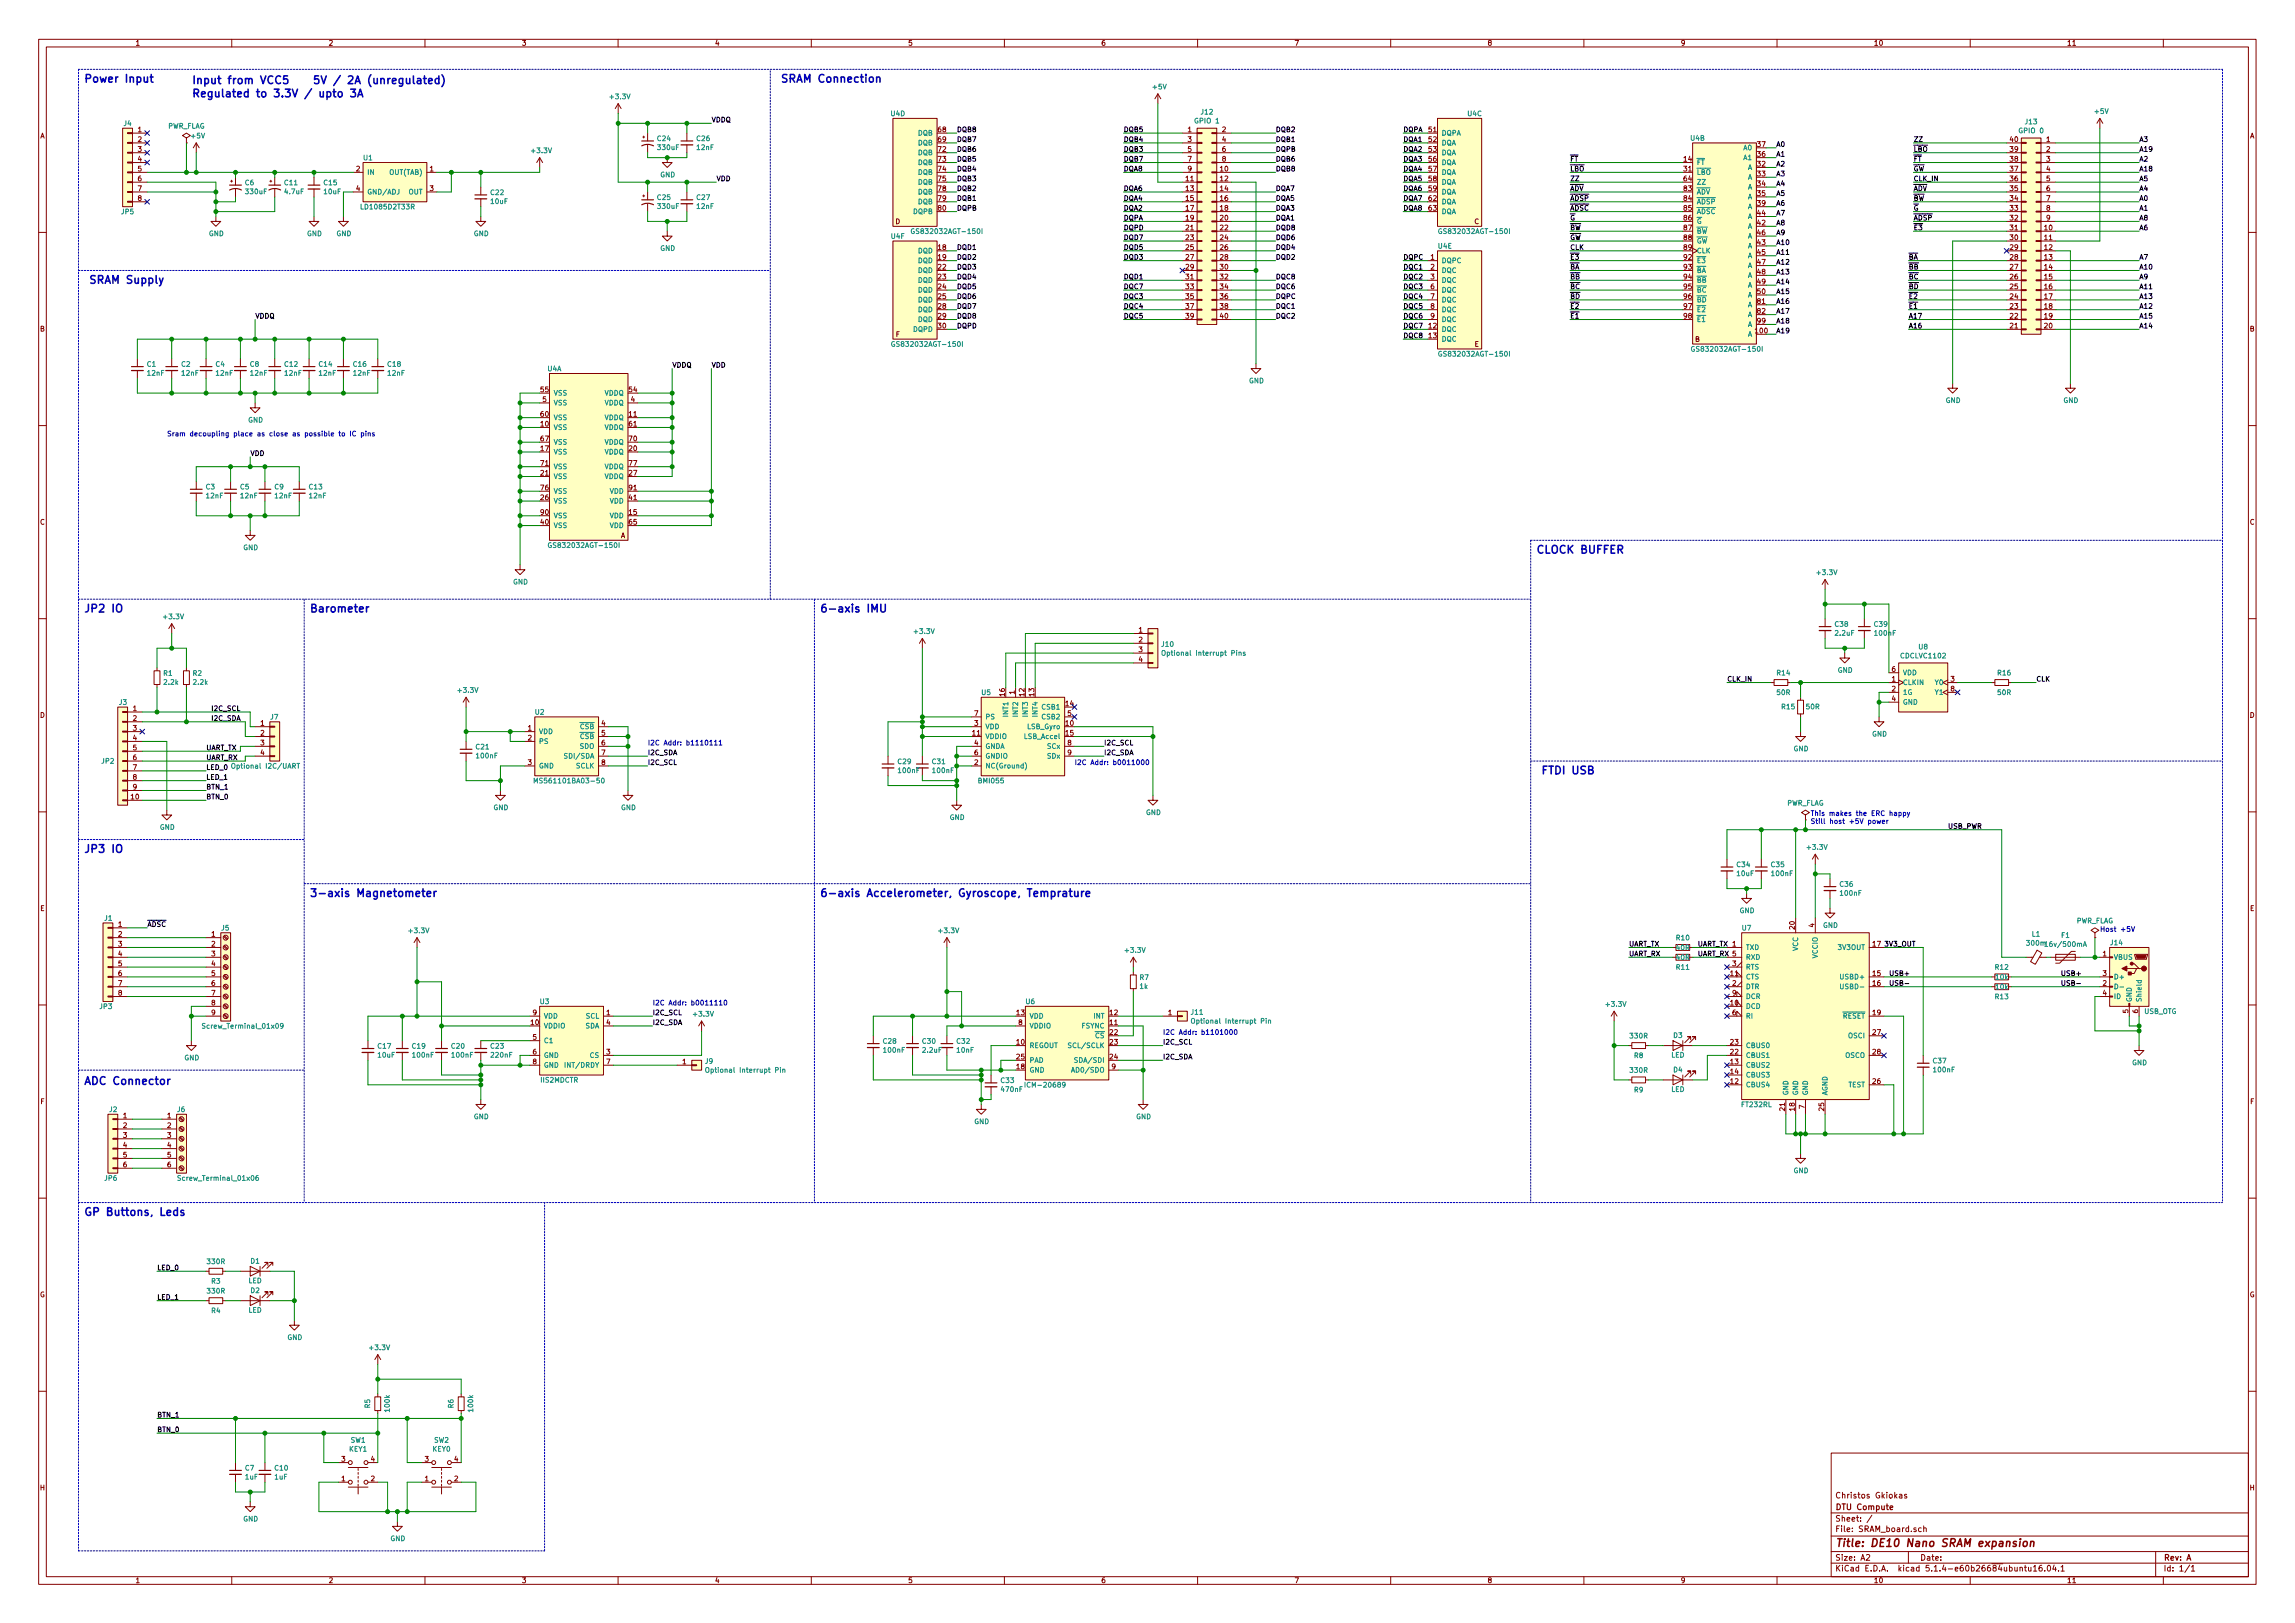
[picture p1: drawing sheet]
<svg xmlns="http://www.w3.org/2000/svg" width="594mm" height="420mm" viewBox="0 0 594 420" stroke-linecap="round" stroke-linejoin="round" font-family="sans-serif">
<defs><g id="words">
<g font-size="2.8" fill="#0000c2">
<text x="21.6" y="21.4">Power Input</text>
<text x="49.5" y="21.8">Input from VCC5</text>
<text x="74.7" y="21.8">5V / 2A (unregulated)</text>
<text x="201.9" y="21.4">SRAM Connection</text>
<text x="49.5" y="25.2">Regulated to 3.3V / upto 3A</text>
<text x="22.9" y="73.4">SRAM Supply</text>
<text x="397.5" y="143.3">CLOCK BUFFER</text>
<text x="21.6" y="158.5">JP2 IO</text>
<text x="80" y="158.5">Barometer</text>
<text x="212.1" y="158.5">6-axis IMU</text>
<text x="398.8" y="200.4">FTDI USB</text>
<text x="21.6" y="220.8">JP3 IO</text>
<text x="80" y="232.2">3-axis Magnetometer</text>
<text x="212.1" y="232.2">6-axis Accelerometer, Gyroscope, Temprature</text>
<text x="21.6" y="280.8">ADC Connector</text>
<text x="21.6" y="314.7">GP Buttons, Leds</text>
</g>
<text font-size="2.8" fill="#840000" x="475" y="400.4">Title: DE10 Nano SRAM expansion</text>
<g font-size="2.1" fill="#840000">
<text x="475" y="387.9">Christos Gkiokas</text>
<text x="475" y="393.9">Sheet: /</text>
<text x="475" y="390.9">DTU Compute</text>
<text x="475" y="396.6">File: SRAM_board.sch</text>
<text x="475" y="406.8">KiCad E.D.A. kicad 5.1.4-e60b26684ubuntu16.04.1</text>
<text x="475" y="404">Size: A2</text>
<text x="497" y="404">Date:</text>
<text x="560" y="404">Rev: A</text>
<text x="560" y="406.8">Id: 1/1</text>
</g>
<g font-size="1.8" fill="#840000">
<text x="35" y="11.8">1</text>
<text x="85" y="11.8">2</text>
<text x="135" y="11.8">3</text>
<text x="185" y="11.8">4</text>
<text x="235" y="11.8">5</text>
<text x="285" y="11.8">6</text>
<text x="335" y="11.8">7</text>
<text x="385" y="11.8">8</text>
<text x="435" y="11.8">9</text>
<text x="485" y="11.8">10</text>
<text x="535" y="11.8">11</text>
<text x="10.4" y="35.8">A</text>
<text x="35.7" y="34.2">1</text>
<text x="242.9" y="34.2">68</text>
<text x="307.5" y="34.2">1</text>
<text x="316.4" y="34.2">2</text>
<text x="369.9" y="34.2">51</text>
<text x="582.4" y="35.8">A</text>
<text x="35.7" y="36.7">2</text>
<text x="35.7" y="39.3">3</text>
<text x="35.7" y="41.8">4</text>
<text x="242.9" y="36.7">69</text>
<text x="242.9" y="39.3">72</text>
<text x="242.9" y="41.8">73</text>
<text x="307.5" y="36.7">3</text>
<text x="307.5" y="39.3">5</text>
<text x="307.5" y="41.8">7</text>
<text x="316.4" y="36.7">4</text>
<text x="316.4" y="39.3">6</text>
<text x="316.4" y="41.8">8</text>
<text x="369.9" y="36.7">52</text>
<text x="369.9" y="39.3">53</text>
<text x="369.9" y="41.8">56</text>
<text x="435.9" y="41.8">14</text>
<text x="455" y="40.6">36</text>
<text x="455" y="38">37</text>
<text x="520.4" y="41.8">38</text>
<text x="520.4" y="39.3">39</text>
<text x="520.4" y="36.7">40</text>
<text x="529.7" y="36.7">1</text>
<text x="529.7" y="39.3">2</text>
<text x="529.7" y="41.8">3</text>
<text x="35.7" y="44.4">5</text>
<text x="35.7" y="46.9">6</text>
<text x="92.2" y="44.4">2</text>
<text x="111.3" y="44.4">1</text>
<text x="242.9" y="44.4">74</text>
<text x="242.9" y="46.9">75</text>
<text x="307" y="46.9">11</text>
<text x="307.5" y="44.4">9</text>
<text x="315.9" y="44.4">10</text>
<text x="315.9" y="46.9">12</text>
<text x="369.9" y="44.4">57</text>
<text x="369.9" y="46.9">58</text>
<text x="435.9" y="44.4">31</text>
<text x="435.9" y="46.9">64</text>
<text x="455" y="43.1">32</text>
<text x="455" y="45.6">33</text>
<text x="520.4" y="46.9">36</text>
<text x="520.4" y="44.4">37</text>
<text x="529.7" y="44.4">4</text>
<text x="529.7" y="46.9">5</text>
<text x="35.7" y="49.4">7</text>
<text x="35.7" y="52">8</text>
<text x="92.2" y="49.4">4</text>
<text x="111.3" y="49.4">3</text>
<text x="242.9" y="49.4">78</text>
<text x="242.9" y="52">79</text>
<text x="307" y="49.4">13</text>
<text x="307" y="52">15</text>
<text x="315.9" y="49.4">14</text>
<text x="315.9" y="52">16</text>
<text x="369.9" y="49.4">59</text>
<text x="369.9" y="52">62</text>
<text x="435.9" y="49.4">83</text>
<text x="435.9" y="52">84</text>
<text x="455" y="48.2">34</text>
<text x="455" y="50.7">35</text>
<text x="455" y="53.3">39</text>
<text x="520.4" y="52">34</text>
<text x="520.4" y="49.4">35</text>
<text x="529.7" y="49.4">6</text>
<text x="529.7" y="52">7</text>
<text x="231.8" y="58">D</text>
<text x="242.9" y="54.5">80</text>
<text x="307" y="54.5">17</text>
<text x="307" y="57.1">19</text>
<text x="307" y="59.6">21</text>
<text x="315.9" y="54.5">18</text>
<text x="315.9" y="57.1">20</text>
<text x="315.9" y="59.6">22</text>
<text x="369.9" y="54.5">63</text>
<text x="381.6" y="58">C</text>
<text x="435.9" y="54.5">85</text>
<text x="435.9" y="57.1">86</text>
<text x="435.9" y="59.6">87</text>
<text x="455" y="58.3">42</text>
<text x="455" y="55.8">44</text>
<text x="520.4" y="59.6">31</text>
<text x="520.4" y="57.1">32</text>
<text x="520.4" y="54.5">33</text>
<text x="529.3" y="59.6">10</text>
<text x="529.7" y="54.5">8</text>
<text x="529.7" y="57.1">9</text>
<text x="242.9" y="64.7">18</text>
<text x="307" y="62.1">23</text>
<text x="307" y="64.7">25</text>
<text x="315.9" y="62.1">24</text>
<text x="315.9" y="64.7">26</text>
<text x="435.9" y="62.1">88</text>
<text x="435.9" y="64.7">89</text>
<text x="455" y="63.4">43</text>
<text x="455" y="66">45</text>
<text x="455" y="60.9">46</text>
<text x="520.4" y="64.7">29</text>
<text x="520.4" y="62.1">30</text>
<text x="529.3" y="62.1">11</text>
<text x="529.3" y="64.7">12</text>
<text x="242.9" y="67.2">19</text>
<text x="242.9" y="69.8">22</text>
<text x="307" y="67.2">27</text>
<text x="307" y="69.8">29</text>
<text x="315.9" y="67.2">28</text>
<text x="315.9" y="69.8">30</text>
<text x="370.4" y="67.2">1</text>
<text x="370.4" y="69.8">2</text>
<text x="435.9" y="67.2">92</text>
<text x="435.9" y="69.8">93</text>
<text x="455" y="68.5">47</text>
<text x="455" y="71">48</text>
<text x="520.4" y="69.8">27</text>
<text x="520.4" y="67.2">28</text>
<text x="529.3" y="67.2">13</text>
<text x="529.3" y="69.8">14</text>
<text x="242.9" y="72.3">23</text>
<text x="242.9" y="74.8">24</text>
<text x="242.9" y="77.4">25</text>
<text x="307" y="72.3">31</text>
<text x="307" y="74.8">33</text>
<text x="307" y="77.4">35</text>
<text x="315.9" y="72.3">32</text>
<text x="315.9" y="74.8">34</text>
<text x="315.9" y="77.4">36</text>
<text x="370.4" y="72.3">3</text>
<text x="370.4" y="74.8">6</text>
<text x="370.4" y="77.4">7</text>
<text x="435.9" y="72.3">94</text>
<text x="435.9" y="74.8">95</text>
<text x="435.9" y="77.4">96</text>
<text x="455" y="73.6">49</text>
<text x="455" y="76.1">50</text>
<text x="520.4" y="77.4">24</text>
<text x="520.4" y="74.8">25</text>
<text x="520.4" y="72.3">26</text>
<text x="529.3" y="72.3">15</text>
<text x="529.3" y="74.8">16</text>
<text x="529.3" y="77.4">17</text>
<text x="242.9" y="79.9">28</text>
<text x="242.9" y="82.5">29</text>
<text x="307" y="79.9">37</text>
<text x="307" y="82.5">39</text>
<text x="315.9" y="79.9">38</text>
<text x="315.9" y="82.5">40</text>
<text x="370.4" y="79.9">8</text>
<text x="370.4" y="82.5">9</text>
<text x="435.9" y="79.9">97</text>
<text x="435.9" y="82.5">98</text>
<text x="455" y="78.7">81</text>
<text x="455" y="81.2">82</text>
<text x="455" y="83.7">99</text>
<text x="520.4" y="82.5">22</text>
<text x="520.4" y="79.9">23</text>
<text x="529.3" y="79.9">18</text>
<text x="529.3" y="82.5">19</text>
<text x="10.4" y="85.8">B</text>
<text x="231.9" y="87.2">F</text>
<text x="242.9" y="85">30</text>
<text x="369.9" y="85">12</text>
<text x="369.9" y="87.5">13</text>
<text x="381.7" y="89.8">E</text>
<text x="438.8" y="88.5">B</text>
<text x="454.5" y="86.3">100</text>
<text x="520.4" y="85">21</text>
<text x="529.3" y="85">20</text>
<text x="582.4" y="85.8">B</text>
<text x="140" y="101.5">55</text>
<text x="162.9" y="101.5">54</text>
<text x="140" y="107.9">60</text>
<text x="140.5" y="104.1">5</text>
<text x="162.9" y="107.9">11</text>
<text x="163.3" y="104.1">4</text>
<text x="140" y="110.4">10</text>
<text x="162.9" y="110.4">61</text>
<text x="140" y="116.8">17</text>
<text x="140" y="114.2">67</text>
<text x="162.9" y="116.8">20</text>
<text x="162.9" y="114.2">70</text>
<text x="140" y="123.1">21</text>
<text x="140" y="120.6">71</text>
<text x="162.9" y="123.1">27</text>
<text x="162.9" y="120.6">77</text>
<text x="140" y="129.5">26</text>
<text x="140" y="126.9">76</text>
<text x="162.9" y="129.5">41</text>
<text x="162.9" y="126.9">91</text>
<text x="10.4" y="135.8">C</text>
<text x="140" y="135.8">40</text>
<text x="140" y="133.3">90</text>
<text x="162.9" y="133.3">15</text>
<text x="162.9" y="135.8">65</text>
<text x="582.4" y="135.8">C</text>
<text x="160.7" y="139.3">A</text>
<text x="294.8" y="163.7">1</text>
<text x="294.8" y="166.3">2</text>
<text x="294.8" y="168.8">3</text>
<text x="294.8" y="171.4">4</text>
<text x="489.7" y="173.9">6</text>
<text x="262.6" y="179.7" transform="rotate(-90 262.6 179.7)">1</text>
<text x="489.7" y="176.4">1</text>
<text x="489.7" y="179">2</text>
<text x="505" y="176.4">3</text>
<text x="505" y="179">8</text>
<text x="10.4" y="185.8">D</text>
<text x="34.4" y="184.1">1</text>
<text x="252.2" y="185.3">7</text>
<text x="260.1" y="180.2" transform="rotate(-90 260.1 180.2)">16</text>
<text x="265.2" y="180.2" transform="rotate(-90 265.2 180.2)">12</text>
<text x="267.7" y="180.2" transform="rotate(-90 267.7 180.2)">13</text>
<text x="275.9" y="182.8">14</text>
<text x="276.4" y="185.3">5</text>
<text x="489.7" y="181.5">4</text>
<text x="582.4" y="185.8">D</text>
<text x="34.4" y="186.6">2</text>
<text x="34.4" y="189.1">3</text>
<text x="34.4" y="191.7">4</text>
<text x="67.5" y="187.9">1</text>
<text x="67.5" y="190.4">2</text>
<text x="136.7" y="189.1">1</text>
<text x="136.7" y="191.7">2</text>
<text x="155.7" y="187.9">4</text>
<text x="155.7" y="190.4">5</text>
<text x="251.8" y="190.4">11</text>
<text x="252.2" y="187.9">3</text>
<text x="275.9" y="187.9">10</text>
<text x="275.9" y="190.4">15</text>
<text x="34.4" y="194.2">5</text>
<text x="34.4" y="196.8">6</text>
<text x="67.5" y="193">3</text>
<text x="67.5" y="195.5">4</text>
<text x="155.7" y="193">6</text>
<text x="155.7" y="195.5">7</text>
<text x="252.2" y="193">4</text>
<text x="252.2" y="195.5">6</text>
<text x="276.4" y="193">8</text>
<text x="276.4" y="195.5">9</text>
<text x="34.4" y="199.3">7</text>
<text x="34.4" y="201.8">8</text>
<text x="136.7" y="198">3</text>
<text x="155.7" y="198">8</text>
<text x="252.2" y="198">2</text>
<text x="34" y="206.9">10</text>
<text x="34.4" y="204.4">9</text>
<text x="10.4" y="235.8">E</text>
<text x="30.6" y="239.9">1</text>
<text x="582.4" y="235.8">E</text>
<text x="30.6" y="242.5">2</text>
<text x="30.6" y="245">3</text>
<text x="54.8" y="242.5">1</text>
<text x="54.8" y="245">2</text>
<text x="464.6" y="240.5" transform="rotate(-90 464.6 240.5)">20</text>
<text x="469.6" y="240" transform="rotate(-90 469.6 240)">4</text>
<text x="484.8" y="245">17</text>
<text x="30.6" y="247.6">4</text>
<text x="30.6" y="250.1">5</text>
<text x="54.8" y="247.6">3</text>
<text x="54.8" y="250.1">4</text>
<text x="448.5" y="250.1">3</text>
<text x="544.3" y="247.6">1</text>
<text x="30.6" y="252.6">6</text>
<text x="30.6" y="255.2">7</text>
<text x="30.6" y="257.7">8</text>
<text x="54.8" y="252.6">5</text>
<text x="54.8" y="255.2">6</text>
<text x="54.8" y="257.7">7</text>
<text x="448" y="252.6">11</text>
<text x="448.5" y="255.2">2</text>
<text x="448.5" y="257.7">9</text>
<text x="484.8" y="252.6">15</text>
<text x="484.8" y="255.2">16</text>
<text x="544.3" y="255.2">2</text>
<text x="544.3" y="252.6">3</text>
<text x="544.3" y="257.7">4</text>
<text x="54.8" y="260.3">8</text>
<text x="54.8" y="262.8">9</text>
<text x="137.9" y="262.8">9</text>
<text x="157" y="262.8">1</text>
<text x="263.2" y="262.8">13</text>
<text x="287.3" y="262.8">12</text>
<text x="302.4" y="262.8">1</text>
<text x="448" y="260.3">10</text>
<text x="448.5" y="262.8">6</text>
<text x="484.8" y="262.8">19</text>
<text x="550.9" y="262.3" transform="rotate(-90 550.9 262.3)">5</text>
<text x="553.5" y="262.3" transform="rotate(-90 553.5 262.3)">6</text>
<text x="137.5" y="265.3">10</text>
<text x="137.9" y="269.2">5</text>
<text x="157" y="265.3">4</text>
<text x="263.7" y="265.3">8</text>
<text x="287.3" y="265.3">11</text>
<text x="287.3" y="267.9">22</text>
<text x="484.8" y="267.9">27</text>
<text x="137.9" y="273">6</text>
<text x="137.9" y="275.5">8</text>
<text x="157" y="273">3</text>
<text x="157" y="275.5">7</text>
<text x="176.7" y="275.5">1</text>
<text x="263.2" y="270.4">10</text>
<text x="263.2" y="274.2">25</text>
<text x="287.3" y="270.4">23</text>
<text x="287.3" y="274.2">24</text>
<text x="448" y="275.5">13</text>
<text x="448" y="273">22</text>
<text x="448" y="270.4">23</text>
<text x="484.8" y="273">28</text>
<text x="263.2" y="276.8">18</text>
<text x="287.8" y="276.8">9</text>
<text x="448" y="280.6">12</text>
<text x="448" y="278">14</text>
<text x="484.8" y="280.6">26</text>
<text x="10.5" y="285.8">F</text>
<text x="462" y="287.5" transform="rotate(-90 462 287.5)">21</text>
<text x="464.6" y="287.5" transform="rotate(-90 464.6 287.5)">18</text>
<text x="467.1" y="287" transform="rotate(-90 467.1 287)">7</text>
<text x="472.2" y="287.5" transform="rotate(-90 472.2 287.5)">25</text>
<text x="582.5" y="285.8">F</text>
<text x="31.9" y="289.5">1</text>
<text x="31.9" y="292">2</text>
<text x="43.3" y="289.5">1</text>
<text x="43.3" y="292">2</text>
<text x="31.9" y="294.6">3</text>
<text x="31.9" y="297.1">4</text>
<text x="31.9" y="299.6">5</text>
<text x="43.3" y="294.6">3</text>
<text x="43.3" y="297.1">4</text>
<text x="43.3" y="299.6">5</text>
<text x="31.9" y="302.2">6</text>
<text x="43.3" y="302.2">6</text>
<text x="10.3" y="335.8">G</text>
<text x="582.3" y="335.8">G</text>
<text x="88.4" y="383.5">1</text>
<text x="88.4" y="378.4">3</text>
<text x="96" y="383.5">2</text>
<text x="96" y="378.4">4</text>
<text x="110" y="383.5">1</text>
<text x="110" y="378.4">3</text>
<text x="117.6" y="383.5">2</text>
<text x="117.6" y="378.4">4</text>
<text x="10.4" y="385.8">H</text>
<text x="582.4" y="385.8">H</text>
<text x="35" y="409.8">1</text>
<text x="85" y="409.8">2</text>
<text x="135" y="409.8">3</text>
<text x="185" y="409.8">4</text>
<text x="235" y="409.8">5</text>
<text x="285" y="409.8">6</text>
<text x="335" y="409.8">7</text>
<text x="385" y="409.8">8</text>
<text x="435" y="409.8">9</text>
<text x="485" y="409.8">10</text>
<text x="535" y="409.8">11</text>
</g>
<g font-size="1.8" fill="#008484">
<text x="298.5" y="23.1">+5V</text>
<text x="158.1" y="25.7">+3.3V</text>
<text x="310.9" y="29.6">J12</text>
<text x="542.3" y="29.5">+5V</text>
<text x="32.1" y="32.6">J4</text>
<text x="43.3" y="33.3">PWR_FLAG</text>
<text x="49.6" y="35.8">+5V</text>
<text x="230.7" y="30.1">U4D</text>
<text x="237.6" y="35.1">DQB</text>
<text x="309.5" y="31.9">GPIO 1</text>
<text x="373.1" y="35.1">DQPA</text>
<text x="380" y="30.1">U4C</text>
<text x="522.8" y="34.5">GPIO 0</text>
<text x="524.3" y="32.2">J13</text>
<text x="94.1" y="41.5">U1</text>
<text x="137.7" y="39.6">+3.3V</text>
<text x="170.2" y="36.5">C24</text>
<text x="170.4" y="38.8">330uF</text>
<text x="180.4" y="36.5">C26</text>
<text x="180.5" y="38.8">12nF</text>
<text x="237.6" y="37.6">DQB</text>
<text x="237.6" y="40.2">DQB</text>
<text x="373.1" y="37.6">DQA</text>
<text x="373.1" y="40.2">DQA</text>
<text x="437.7" y="36.4">U4B</text>
<text x="451.4" y="41.4">A1</text>
<text x="451.4" y="38.9">A0</text>
<text x="63.5" y="47.9">C6</text>
<text x="73.7" y="47.9">C11</text>
<text x="83.9" y="47.9">C15</text>
<text x="95" y="45.3">IN</text>
<text x="100.9" y="45.3">OUT(TAB)</text>
<text x="170.9" y="45.9">GND</text>
<text x="237.6" y="42.7">DQB</text>
<text x="237.6" y="45.3">DQB</text>
<text x="237.6" y="47.8">DQB</text>
<text x="373.1" y="42.7">DQA</text>
<text x="373.1" y="45.3">DQA</text>
<text x="373.1" y="47.8">DQA</text>
<text x="439.2" y="42.7">FT</text>
<text x="439.2" y="45.3">LBO</text>
<text x="439.2" y="47.8">ZZ</text>
<text x="452.4" y="44">A</text>
<text x="452.4" y="46.5">A</text>
<text x="63.7" y="50.3">330uF</text>
<text x="73.8" y="50.3">4.7uF</text>
<text x="83.9" y="50.3">10uF</text>
<text x="95" y="50.3">GND/ADJ</text>
<text x="105.7" y="50.3">OUT</text>
<text x="127.1" y="50.5">C22</text>
<text x="127.1" y="52.8">10uF</text>
<text x="170.2" y="51.8">C25</text>
<text x="180.4" y="51.8">C27</text>
<text x="237.6" y="50.3">DQB</text>
<text x="237.6" y="52.9">DQB</text>
<text x="373.1" y="50.3">DQA</text>
<text x="373.1" y="52.9">DQA</text>
<text x="439.2" y="50.3">ADV</text>
<text x="439.2" y="52.9">ADSP</text>
<text x="452.4" y="49.1">A</text>
<text x="452.4" y="51.6">A</text>
<text x="31.4" y="55.5">JP5</text>
<text x="93.9" y="54.2">LD1085D2T33R</text>
<text x="170.4" y="54.1">330uF</text>
<text x="180.5" y="54.1">12nF</text>
<text x="236.4" y="55.4">DQPB</text>
<text x="373.1" y="55.4">DQA</text>
<text x="439.2" y="55.4">ADSC</text>
<text x="439.2" y="58">G</text>
<text x="452.4" y="54.1">A</text>
<text x="452.4" y="59.2">A</text>
<text x="452.4" y="56.7">A</text>
<text x="54.1" y="61.1">GND</text>
<text x="79.5" y="61.1">GND</text>
<text x="87.1" y="61.1">GND</text>
<text x="122.6" y="61.1">GND</text>
<text x="170.9" y="64.9">GND</text>
<text x="230.7" y="61.8">U4F</text>
<text x="237" y="60.5">GS832032AGT-150I</text>
<text x="237.6" y="65.6">DQD</text>
<text x="372.3" y="64.4">U4E</text>
<text x="373.5" y="60.5">GS832032AGT-150I</text>
<text x="439.2" y="60.5">BW</text>
<text x="439.2" y="63">GW</text>
<text x="439.2" y="65.6">CLK</text>
<text x="452.4" y="64.3">A</text>
<text x="452.4" y="61.8">A</text>
<text x="237.6" y="68.1">DQD</text>
<text x="237.6" y="70.7">DQD</text>
<text x="373.1" y="68.1">DQPC</text>
<text x="373.1" y="70.7">DQC</text>
<text x="439.2" y="68.1">E3</text>
<text x="439.2" y="70.7">BA</text>
<text x="452.4" y="66.8">A</text>
<text x="452.4" y="69.4">A</text>
<text x="452.4" y="71.9">A</text>
<text x="237.6" y="73.2">DQD</text>
<text x="237.6" y="75.7">DQD</text>
<text x="373.1" y="73.2">DQC</text>
<text x="373.1" y="75.7">DQC</text>
<text x="439.2" y="73.2">BB</text>
<text x="439.2" y="75.7">BC</text>
<text x="452.4" y="74.5">A</text>
<text x="452.4" y="77">A</text>
<text x="237.6" y="78.3">DQD</text>
<text x="237.6" y="80.8">DQD</text>
<text x="237.6" y="83.4">DQD</text>
<text x="373.1" y="78.3">DQC</text>
<text x="373.1" y="80.8">DQC</text>
<text x="373.1" y="83.4">DQC</text>
<text x="439.2" y="78.3">BD</text>
<text x="439.2" y="80.8">E2</text>
<text x="439.2" y="83.4">E1</text>
<text x="452.4" y="79.5">A</text>
<text x="452.4" y="82.1">A</text>
<text x="231.9" y="89.8">GS832032AGT-150I</text>
<text x="236.4" y="85.9">DQPD</text>
<text x="373.1" y="85.9">DQC</text>
<text x="373.1" y="88.4">DQC</text>
<text x="452.4" y="87.2">A</text>
<text x="452.4" y="84.6">A</text>
<text x="38.1" y="94.9">C1</text>
<text x="47" y="94.9">C2</text>
<text x="55.9" y="94.9">C4</text>
<text x="64.8" y="94.9">C8</text>
<text x="73.7" y="94.9">C12</text>
<text x="82.6" y="94.9">C14</text>
<text x="91.5" y="94.9">C16</text>
<text x="100.4" y="94.9">C18</text>
<text x="373.5" y="92.3">GS832032AGT-150I</text>
<text x="438.9" y="91">GS832032AGT-150I</text>
<text x="38.2" y="97.2">12nF</text>
<text x="47.1" y="97.2">12nF</text>
<text x="56" y="97.2">12nF</text>
<text x="64.9" y="97.2">12nF</text>
<text x="73.8" y="97.2">12nF</text>
<text x="82.7" y="97.2">12nF</text>
<text x="91.6" y="97.2">12nF</text>
<text x="100.5" y="97.2">12nF</text>
<text x="141.8" y="96.1">U4A</text>
<text x="323.3" y="99.2">GND</text>
<text x="143.3" y="104.9">VSS</text>
<text x="143.3" y="102.4">VSS</text>
<text x="156.4" y="104.9">VDDQ</text>
<text x="156.4" y="102.4">VDDQ</text>
<text x="503.6" y="104.3">GND</text>
<text x="534.1" y="104.3">GND</text>
<text x="64.2" y="109.4">GND</text>
<text x="143.3" y="111.3">VSS</text>
<text x="143.3" y="108.8">VSS</text>
<text x="156.4" y="108.8">VDDQ</text>
<text x="156.4" y="111.3">VDDQ</text>
<text x="143.3" y="117.6">VSS</text>
<text x="143.3" y="115.1">VSS</text>
<text x="156.4" y="117.6">VDDQ</text>
<text x="156.4" y="115.1">VDDQ</text>
<text x="143.3" y="124">VSS</text>
<text x="143.3" y="121.5">VSS</text>
<text x="156.4" y="124">VDDQ</text>
<text x="156.4" y="121.5">VDDQ</text>
<text x="53.3" y="126.7">C3</text>
<text x="53.5" y="129">12nF</text>
<text x="62.2" y="126.7">C5</text>
<text x="62.4" y="129">12nF</text>
<text x="71.1" y="126.7">C9</text>
<text x="71.2" y="129">12nF</text>
<text x="80.1" y="126.7">C13</text>
<text x="80.1" y="129">12nF</text>
<text x="143.3" y="130.3">VSS</text>
<text x="143.3" y="127.8">VSS</text>
<text x="157.8" y="130.3">VDD</text>
<text x="157.8" y="127.8">VDD</text>
<text x="143.3" y="136.7">VSS</text>
<text x="143.3" y="134.2">VSS</text>
<text x="157.8" y="134.2">VDD</text>
<text x="157.8" y="136.7">VDD</text>
<text x="62.9" y="142.4">GND</text>
<text x="143" y="141.8">GS832032AGT-150I</text>
<text x="470.5" y="148.9">+3.3V</text>
<text x="132.8" y="151.3">GND</text>
<text x="42.5" y="160.3">+3.3V</text>
<text x="236.8" y="164.1">+3.3V</text>
<text x="300.8" y="167.4">J10</text>
<text x="475.1" y="162.2">C38</text>
<text x="475.2" y="164.6">2.2uF</text>
<text x="485.2" y="162.2">C39</text>
<text x="485.4" y="164.6">100nF</text>
<text x="302" y="169.7">Optional Interrupt Pins</text>
<text x="492.2" y="170.4">CDCLVC1102</text>
<text x="496.7" y="168.1">U8</text>
<text x="42.3" y="174.9">R1</text>
<text x="42.5" y="177.3">2.2k</text>
<text x="50" y="174.9">R2</text>
<text x="50.1" y="177.3">2.2k</text>
<text x="118.7" y="179.3">+3.3V</text>
<text x="254.2" y="179.9">U5</text>
<text x="460" y="174.8">R14</text>
<text x="460" y="179.9">50R</text>
<text x="475.7" y="174.2">GND</text>
<text x="492.5" y="177.3">CLKIN</text>
<text x="492.5" y="179.9">1G</text>
<text x="492.5" y="174.8">VDD</text>
<text x="501" y="177.3">Y0</text>
<text x="501" y="179.9">Y1</text>
<text x="517.2" y="174.8">R16</text>
<text x="517.2" y="179.9">50R</text>
<text x="30.9" y="182.5">J3</text>
<text x="138.6" y="185">U2</text>
<text x="261" y="185.4" transform="rotate(-90 261 185.4)">INT1</text>
<text x="263.5" y="185.4" transform="rotate(-90 263.5 185.4)">INT2</text>
<text x="266.1" y="185.4" transform="rotate(-90 266.1 185.4)">INT3</text>
<text x="268.6" y="185.4" transform="rotate(-90 268.6 185.4)">INT4</text>
<text x="269.8" y="183.7">CSB1</text>
<text x="461.3" y="183.6">R15</text>
<text x="467.6" y="183.6">50R</text>
<text x="492.5" y="182.4">GND</text>
<text x="70.1" y="186.3">J7</text>
<text x="139.4" y="190">VDD</text>
<text x="150.2" y="188.8">CSB</text>
<text x="150.2" y="191.3">CSB</text>
<text x="255" y="191.3">VDDIO</text>
<text x="255" y="188.8">VDD</text>
<text x="255" y="186.2">PS</text>
<text x="265.3" y="191.3">LSB_Accel</text>
<text x="265.9" y="188.8">LSB_Gyro</text>
<text x="269.8" y="186.2">CSB2</text>
<text x="484.6" y="190.7">GND</text>
<text x="26.3" y="197.7">JP2</text>
<text x="123.3" y="194">C21</text>
<text x="123.4" y="196.3">100nF</text>
<text x="139.4" y="192.6">PS</text>
<text x="146.8" y="196.4">SDI/SDA</text>
<text x="150.1" y="193.8">SDO</text>
<text x="232.5" y="197.8">C29</text>
<text x="241.4" y="197.8">C31</text>
<text x="255" y="193.8">GNDA</text>
<text x="255" y="196.4">GNDIO</text>
<text x="271.1" y="193.8">SCx</text>
<text x="271.1" y="196.4">SDx</text>
<text x="464.3" y="194.5">GND</text>
<text x="60.8" y="199">Optional I2C/UART</text>
<text x="139.4" y="198.9">GND</text>
<text x="139.5" y="202.8">MS561101BA03-50</text>
<text x="149.1" y="198.9">SCLK</text>
<text x="232.7" y="200.1">100nF</text>
<text x="241.6" y="200.1">100nF</text>
<text x="253.4" y="202.8">BMI055</text>
<text x="255" y="198.9">NC(Ground)</text>
<text x="127.7" y="209.7">GND</text>
<text x="160.7" y="209.7">GND</text>
<text x="462.4" y="208.6">PWR_FLAG</text>
<text x="41.4" y="214.8">GND</text>
<text x="245.8" y="212.3">GND</text>
<text x="296.6" y="211">GND</text>
<text x="467.9" y="220">+3.3V</text>
<text x="449.7" y="224.5">C34</text>
<text x="449.7" y="226.8">10uF</text>
<text x="458.5" y="224.5">C35</text>
<text x="458.7" y="226.8">100nF</text>
<text x="476.3" y="229.6">C36</text>
<text x="476.5" y="231.9">100nF</text>
<text x="27.1" y="238.3">J1</text>
<text x="450.3" y="236.4">GND</text>
<text x="537.3" y="239">PWR_FLAG</text>
<text x="57.4" y="240.9">J5</text>
<text x="106" y="241.6">+3.3V</text>
<text x="243.2" y="241.6">+3.3V</text>
<text x="434" y="243.4">R10</text>
<text x="434" y="246">40R</text>
<text x="451" y="240.9">U7</text>
<text x="451.9" y="245.9">TXD</text>
<text x="471.9" y="240.2">GND</text>
<text x="476" y="245.9">3V3OUT</text>
<text x="524.8" y="244.8">300m 16v/500mA</text>
<text x="526" y="242.5">L1</text>
<text x="533.7" y="242.8">F1</text>
<text x="546.4" y="244.7">J14</text>
<text x="291.4" y="246.7">+3.3V</text>
<text x="434" y="251">R11</text>
<text x="434" y="248.5">40R</text>
<text x="451.9" y="251">RTS</text>
<text x="451.9" y="248.5">RXD</text>
<text x="465.5" y="246.2" transform="rotate(-90 465.5 246.2)">VCC</text>
<text x="470.5" y="248.1" transform="rotate(-90 470.5 248.1)">VCCIO</text>
<text x="516.5" y="251">R12</text>
<text x="547.1" y="248.5">VBUS</text>
<text x="295.1" y="253.7">R7</text>
<text x="295.1" y="256">1k</text>
<text x="451.9" y="253.5">CTS</text>
<text x="451.9" y="256.1">DTR</text>
<text x="476.8" y="253.5">USBD+</text>
<text x="477.3" y="256.1">USBD-</text>
<text x="516.7" y="256.1">10k</text>
<text x="516.7" y="253.6">10k</text>
<text x="547.1" y="253.5">D+</text>
<text x="25.8" y="261.2">JP3</text>
<text x="139.9" y="259.9">U3</text>
<text x="140.7" y="263.7">VDD</text>
<text x="151.7" y="263.7">SCL</text>
<text x="179.7" y="263.2">+3.3V</text>
<text x="265.6" y="259.9">U6</text>
<text x="266.4" y="263.7">VDD</text>
<text x="283.2" y="263.7">INT</text>
<text x="308.4" y="262.7">J11</text>
<text x="415.9" y="260.6">+3.3V</text>
<text x="451.9" y="261.2">DCD</text>
<text x="451.9" y="263.7">RI</text>
<text x="451.9" y="258.6">DCR</text>
<text x="477" y="263.7">RESET</text>
<text x="516.5" y="258.7">R13</text>
<text x="547.1" y="258.6">ID</text>
<text x="551.8" y="259.5" transform="rotate(-90 551.8 259.5)">GND</text>
<text x="554.4" y="259.5" transform="rotate(-90 554.4 259.5)">Shield</text>
<text x="555" y="262.5">USB_OTG</text>
<text x="53.1" y="266.3">Screw_Terminal_01x09</text>
<text x="140.7" y="266.2">VDDIO</text>
<text x="151.5" y="266.2">SDA</text>
<text x="266.4" y="266.2">VDDIO</text>
<text x="280" y="266.2">FSYNC</text>
<text x="283.5" y="268.8">CS</text>
<text x="309.6" y="265">Optional Interrupt Pin</text>
<text x="422.1" y="268.8">330R</text>
<text x="433.2" y="268.7">D3</text>
<text x="478.5" y="268.8">OSCI</text>
<text x="47.7" y="274.5">GND</text>
<text x="97.9" y="271.5">C17</text>
<text x="97.9" y="273.8">10uF</text>
<text x="106.8" y="271.5">C19</text>
<text x="106.9" y="273.8">100nF</text>
<text x="116.9" y="271.5">C20</text>
<text x="117.1" y="273.8">100nF</text>
<text x="127.1" y="271.5">C23</text>
<text x="127.3" y="273.8">220nF</text>
<text x="140.7" y="270">C1</text>
<text x="140.7" y="273.9">GND</text>
<text x="152.7" y="273.9">CS</text>
<text x="182.6" y="275.4">J9</text>
<text x="228.7" y="270.2">C28</text>
<text x="228.9" y="272.5">100nF</text>
<text x="238.8" y="270.2">C30</text>
<text x="238.9" y="272.5">2.2uF</text>
<text x="247.7" y="270.2">C32</text>
<text x="247.8" y="272.5">10nF</text>
<text x="266.4" y="271.3">REGOUT</text>
<text x="266.4" y="275.1">PAD</text>
<text x="277.2" y="271.3">SCL/SCLK</text>
<text x="278.8" y="275.1">SDA/SDI</text>
<text x="423.1" y="273.9">R8</text>
<text x="432.6" y="273.8">LED</text>
<text x="451.9" y="273.9">CBUS1</text>
<text x="451.9" y="271.3">CBUS0</text>
<text x="477.6" y="273.9">OSCO</text>
<text x="500.5" y="275.3">C37</text>
<text x="551.9" y="275.8">GND</text>
<text x="140" y="280.3">IIS2MDCTR</text>
<text x="140.7" y="276.4">GND</text>
<text x="146.8" y="276.4">INT/DRDY</text>
<text x="183.9" y="277.7">Optional Interrupt Pin</text>
<text x="259.2" y="280.4">C33</text>
<text x="266.1" y="281.5">ICM-20689</text>
<text x="266.4" y="277.7">GND</text>
<text x="278.1" y="277.7">AD0/SDO</text>
<text x="422.1" y="277.7">330R</text>
<text x="433.2" y="277.6">D4</text>
<text x="451.9" y="281.5">CBUS4</text>
<text x="451.9" y="276.4">CBUS2</text>
<text x="451.9" y="278.9">CBUS3</text>
<text x="478.3" y="281.5">TEST</text>
<text x="500.6" y="277.6">100nF</text>
<text x="28.3" y="287.9">J2</text>
<text x="45.9" y="287.9">J6</text>
<text x="259.3" y="282.7">470nF</text>
<text x="423.1" y="282.8">R9</text>
<text x="432.6" y="282.7">LED</text>
<text x="450.9" y="286.6">FT232RL</text>
<text x="462.9" y="283.6" transform="rotate(-90 462.9 283.6)">GND</text>
<text x="465.5" y="283.6" transform="rotate(-90 465.5 283.6)">GND</text>
<text x="468" y="283.6" transform="rotate(-90 468 283.6)">GND</text>
<text x="473.1" y="283.6" transform="rotate(-90 473.1 283.6)">AGND</text>
<text x="122.6" y="289.7">GND</text>
<text x="252.2" y="291">GND</text>
<text x="294.1" y="289.7">GND</text>
<text x="27.1" y="305.7">JP6</text>
<text x="46.8" y="305.7">Screw_Terminal_01x06</text>
<text x="464.3" y="303.7">GND</text>
<text x="53.8" y="327.2">330R</text>
<text x="64.9" y="327.1">D1</text>
<text x="53.8" y="334.9">330R</text>
<text x="54.8" y="332.3">R3</text>
<text x="64.3" y="332.2">LED</text>
<text x="64.9" y="334.7">D2</text>
<text x="54.8" y="339.9">R4</text>
<text x="64.3" y="339.8">LED</text>
<text x="74.4" y="346.9">GND</text>
<text x="95.8" y="349.5">+3.3V</text>
<text x="95.8" y="364.5" transform="rotate(-90 95.8 364.5)">R5</text>
<text x="100.9" y="365.3" transform="rotate(-90 100.9 365.3)">100k</text>
<text x="117.4" y="364.5" transform="rotate(-90 117.4 364.5)">R6</text>
<text x="122.5" y="365.3" transform="rotate(-90 122.5 365.3)">100k</text>
<text x="90.4" y="375.8">KEY1</text>
<text x="90.8" y="373.5">SW1</text>
<text x="112" y="375.8">KEY0</text>
<text x="112.4" y="373.5">SW2</text>
<text x="63.5" y="380.7">C7</text>
<text x="63.5" y="383">1uF</text>
<text x="71.1" y="383">1uF</text>
<text x="71.2" y="380.7">C10</text>
<text x="62.9" y="393.9">GND</text>
<text x="101" y="398.9">GND</text>
</g>
<g font-size="1.8">
<text x="184.1" y="31.7">VDDQ</text>
<text x="247.6" y="34.2">DQB8</text>
<text x="290.8" y="34.2">DQB5</text>
<text x="330.2" y="34.2">DQB2</text>
<text x="363.2" y="34.2">DQPA</text>
<text x="247.6" y="41.8">DQB5</text>
<text x="247.6" y="39.3">DQB6</text>
<text x="247.6" y="36.7">DQB7</text>
<text x="290.8" y="41.8">DQB7</text>
<text x="290.8" y="39.3">DQB3</text>
<text x="290.8" y="36.7">DQB4</text>
<text x="330.2" y="41.8">DQB6</text>
<text x="330.2" y="36.7">DQB1</text>
<text x="330.2" y="39.3">DQPB</text>
<text x="363.2" y="39.3">DQA2</text>
<text x="363.2" y="36.7">DQA1</text>
<text x="363.2" y="41.8">DQA3</text>
<text x="406.4" y="41.8">FT</text>
<text x="459.7" y="38">A0</text>
<text x="459.7" y="40.6">A1</text>
<text x="495.3" y="36.7">ZZ</text>
<text x="495.3" y="39.3">LBO</text>
<text x="495.3" y="41.8">FT</text>
<text x="553.7" y="41.8">A2</text>
<text x="553.7" y="39.3">A19</text>
<text x="553.7" y="36.7">A3</text>
<text x="185.4" y="46.9">VDD</text>
<text x="247.6" y="46.9">DQB3</text>
<text x="247.6" y="44.4">DQB4</text>
<text x="290.8" y="44.4">DQA8</text>
<text x="330.2" y="44.4">DQB8</text>
<text x="363.2" y="44.4">DQA4</text>
<text x="363.2" y="46.9">DQA5</text>
<text x="406.4" y="46.9">ZZ</text>
<text x="406.4" y="44.4">LBO</text>
<text x="459.7" y="43.1">A2</text>
<text x="459.7" y="45.6">A3</text>
<text x="495.3" y="46.9">CLK_IN</text>
<text x="495.3" y="44.4">GW</text>
<text x="553.7" y="46.9">A5</text>
<text x="553.7" y="44.4">A18</text>
<text x="247.6" y="52">DQB1</text>
<text x="247.6" y="49.4">DQB2</text>
<text x="290.8" y="52">DQA4</text>
<text x="290.8" y="49.4">DQA6</text>
<text x="330.2" y="49.4">DQA7</text>
<text x="330.2" y="52">DQA5</text>
<text x="363.2" y="49.4">DQA6</text>
<text x="363.2" y="52">DQA7</text>
<text x="406.4" y="52">ADSP</text>
<text x="406.4" y="49.4">ADV</text>
<text x="459.7" y="53.3">A6</text>
<text x="459.7" y="50.7">A5</text>
<text x="459.7" y="48.2">A4</text>
<text x="495.3" y="52">BW</text>
<text x="495.3" y="49.4">ADV</text>
<text x="553.7" y="52">A0</text>
<text x="553.7" y="49.4">A4</text>
<text x="247.6" y="54.5">DQPB</text>
<text x="290.8" y="54.5">DQA2</text>
<text x="290.8" y="59.6">DQPD</text>
<text x="290.8" y="57.1">DQPA</text>
<text x="330.2" y="59.6">DQD8</text>
<text x="330.2" y="54.5">DQA3</text>
<text x="330.2" y="57.1">DQA1</text>
<text x="363.2" y="54.5">DQA8</text>
<text x="406.4" y="59.6">BW</text>
<text x="406.4" y="57.1">G</text>
<text x="406.4" y="54.5">ADSC</text>
<text x="459.7" y="55.8">A7</text>
<text x="459.7" y="58.3">A8</text>
<text x="495.3" y="57.1">ADSP</text>
<text x="495.3" y="54.5">G</text>
<text x="495.3" y="59.6">E3</text>
<text x="553.7" y="59.6">A6</text>
<text x="553.7" y="57.1">A8</text>
<text x="553.7" y="54.5">A1</text>
<text x="247.6" y="64.7">DQD1</text>
<text x="290.8" y="62.1">DQD7</text>
<text x="290.8" y="64.7">DQD5</text>
<text x="330.2" y="62.1">DQD6</text>
<text x="330.2" y="64.7">DQD4</text>
<text x="406.4" y="64.7">CLK</text>
<text x="406.4" y="62.1">GW</text>
<text x="459.7" y="60.9">A9</text>
<text x="459.7" y="63.4">A10</text>
<text x="459.7" y="66">A11</text>
<text x="247.6" y="69.8">DQD3</text>
<text x="247.6" y="67.2">DQD2</text>
<text x="290.8" y="67.2">DQD3</text>
<text x="330.2" y="67.2">DQD2</text>
<text x="363.2" y="69.8">DQC1</text>
<text x="363.2" y="67.2">DQPC</text>
<text x="406.4" y="69.8">BA</text>
<text x="406.4" y="67.2">E3</text>
<text x="459.7" y="71">A13</text>
<text x="459.7" y="68.5">A12</text>
<text x="494" y="67.2">BA</text>
<text x="494" y="69.8">BB</text>
<text x="553.7" y="69.8">A10</text>
<text x="553.7" y="67.2">A7</text>
<text x="247.6" y="72.3">DQD4</text>
<text x="247.6" y="74.8">DQD5</text>
<text x="247.6" y="77.4">DQD6</text>
<text x="290.8" y="72.3">DQD1</text>
<text x="290.8" y="77.4">DQC3</text>
<text x="290.8" y="74.8">DQC7</text>
<text x="330.2" y="74.8">DQC6</text>
<text x="330.2" y="72.3">DQC8</text>
<text x="330.2" y="77.4">DQPC</text>
<text x="363.2" y="72.3">DQC2</text>
<text x="363.2" y="74.8">DQC3</text>
<text x="363.2" y="77.4">DQC4</text>
<text x="406.4" y="77.4">BD</text>
<text x="406.4" y="74.8">BC</text>
<text x="406.4" y="72.3">BB</text>
<text x="459.7" y="76.1">A15</text>
<text x="459.7" y="73.6">A14</text>
<text x="494" y="72.3">BC</text>
<text x="494" y="74.8">BD</text>
<text x="494" y="77.4">E2</text>
<text x="553.7" y="77.4">A13</text>
<text x="553.7" y="74.8">A11</text>
<text x="553.7" y="72.3">A9</text>
<text x="66" y="82.5">VDDQ</text>
<text x="247.6" y="79.9">DQD7</text>
<text x="247.6" y="82.5">DQD8</text>
<text x="290.8" y="79.9">DQC4</text>
<text x="290.8" y="82.5">DQC5</text>
<text x="330.2" y="79.9">DQC1</text>
<text x="330.2" y="82.5">DQC2</text>
<text x="363.2" y="79.9">DQC5</text>
<text x="363.2" y="82.5">DQC6</text>
<text x="406.4" y="82.5">E1</text>
<text x="406.4" y="79.9">E2</text>
<text x="459.7" y="81.2">A17</text>
<text x="459.7" y="83.7">A18</text>
<text x="459.7" y="78.7">A16</text>
<text x="494" y="79.9">E1</text>
<text x="494" y="82.5">A17</text>
<text x="553.7" y="82.5">A15</text>
<text x="553.7" y="79.9">A12</text>
<text x="247.6" y="85">DQPD</text>
<text x="363.2" y="85">DQC7</text>
<text x="363.2" y="87.5">DQC8</text>
<text x="459.7" y="86.3">A19</text>
<text x="494" y="85">A16</text>
<text x="553.7" y="85">A14</text>
<text x="174" y="95.2">VDDQ</text>
<text x="184.1" y="95.2">VDD</text>
<text x="64.8" y="118">VDD</text>
<text x="447" y="176.4">CLK_IN</text>
<text x="527" y="176.4">CLK</text>
<text x="54.6" y="184.1">I2C_SCL</text>
<text x="54.6" y="186.6">I2C_SDA</text>
<text x="53.3" y="194.2">UART_TX</text>
<text x="53.3" y="196.8">UART_RX</text>
<text x="167.6" y="195.5">I2C_SDA</text>
<text x="285.8" y="195.5">I2C_SDA</text>
<text x="285.8" y="193">I2C_SCL</text>
<text x="53.3" y="199.3">LED_0</text>
<text x="53.3" y="201.8">LED_1</text>
<text x="167.6" y="198">I2C_SCL</text>
<text x="53.3" y="204.4">BTN_1</text>
<text x="53.3" y="206.9">BTN_0</text>
<text x="504.2" y="214.5">USB_PWR</text>
<text x="38.1" y="239.9">ADSC</text>
<text x="421.6" y="245">UART_TX</text>
<text x="439.4" y="245">UART_TX 1</text>
<text x="487.7" y="245">3V3_OUT</text>
<text x="421.6" y="247.6">UART_RX</text>
<text x="439.4" y="247.6">UART_RX 5</text>
<text x="488.9" y="255.2">USB-</text>
<text x="488.9" y="252.6">USB+</text>
<text x="533.4" y="255.2">USB-</text>
<text x="533.4" y="252.6">USB+</text>
<text x="168.9" y="262.8">I2C_SCL</text>
<text x="168.9" y="265.3">I2C_SDA</text>
<text x="301" y="270.4">I2C_SCL</text>
<text x="301" y="274.2">I2C_SDA</text>
<text x="40.6" y="328.8">LED_0</text>
<text x="40.6" y="336.5">LED_1</text>
<text x="40.6" y="366.9">BTN_1</text>
<text x="40.6" y="370.8">BTN_0</text>
</g>
<g font-size="1.8" fill="#0000c2">
<text x="43.2" y="112.9">Sram decoupling place as close as possible to IC pins</text>
<text x="167.6" y="193">I2C Addr: b1110111</text>
<text x="278.1" y="198">I2C Addr: b0011000</text>
<text x="468.6" y="211.2">This makes the ERC happy</text>
<text x="468.6" y="213.3">Still host +5V power</text>
<text x="543.6" y="241.2">Host +5V</text>
<text x="168.9" y="260.3">I2C Addr: b0011110</text>
<text x="301" y="267.9">I2C Addr: b1101000</text>
</g>
</g></defs>
<g fill="none" stroke="#840000" stroke-width=".26">
<path d="M10 10.2h574v400h-574zM12 12.2h570v396h-570zM60 10.2v2M110 10.2v2M160 10.2v2M210 10.2v2M260 10.2v2M310 10.2v2M360 10.2v2M410 10.2v2M460 10.2v2M510 10.2v2"/>
<path d="M536.5 11.8h.8M560 10.2v2M31.7 33.2h2.6v20.3h-2.6zM33 39.4h1.3v.3h-1.3zM33 36.9h1.3v.2h-1.3zM33 34.3h1.3v.3h-1.3zM34.3 37h3.8M34.3 39.5h3.8M34.3 34.5h3.8M48.3 35.7l1-.6-1-.6-1.1 .6 1.1 .6v1.3M48.3 37h.1M50.8 37l-.8 1.3"/>
<path d="M50.8 37v2.5M50.8 37l.8 1.3M160 26.8l-.7 1.3M160 26.8v2.6M160 26.8l.8 1.3M166.4 35.5h.5M166.6 35.2v.5M167.6 34.5v2M167.6 37.5v2M177.8 34.5v2M177.8 37.5v2M231.1 30.6h11.5v28h-11.5z"/>
<path d="M299.7 24.3l-.7 1.3M299.7 24.3v2.5M299.7 24.3l.8 1.3M306.1 37h3.8M306.1 39.5h3.8M306.1 34.5h3.8M309.9 33.2h5.1v50.8h-5.1zM309.9 39.4h1.2v.3h-1.2zM309.9 36.9h1.2v.2h-1.2zM309.9 34.3h1.2v.3h-1.2zM313.7 39.4h1.3v.3h-1.3zM313.7 36.9h1.3v.2h-1.3z"/>
<path d="M313.7 34.3h1.3v.3h-1.3zM315 37h3.8M315 39.5h3.8M315 34.5h3.8M372.1 30.6h11.4v28h-11.4zM438.1 37h16.6v52.1h-16.6zM519.4 37h3.8M519.4 39.5h3.8M523.2 35.7h5.1v50.8h-5.1zM523.2 39.4h1.3v.3h-1.3zM523.2 36.9h1.3v.2h-1.3zM527 39.4h1.3v.3h-1.3z"/>
<path d="M527 36.9h1.3v.2h-1.3zM528.3 37h3.8M528.3 39.5h3.8M543.6 30.6l-.8 1.3M543.6 30.6v2.6M543.6 30.6l.7 1.3M33 47h1.3v.3h-1.3zM33 49.6h1.3v.2h-1.3zM33 52.1h1.3v.3h-1.3zM33 44.5h1.3v.2h-1.3zM33 42h1.3v.2h-1.3zM34.3 42.1h3.8"/>
<path d="M34.3 52.2h3.8M34.3 49.7h3.8M34.3 47.2h3.8M34.3 44.6h3.8M55.9 56v1.3h1.2l-1.2 1.3-1.3-1.3h1.3M59.7 46.9h.5M59.9 46.7v.5M61 45.9v2M61 48.9v2.1M69.8 46.9h.6M70.1 46.7v.5M71.1 45.9v2"/>
<path d="M71.1 48.9v2.1M81.3 56v1.3h1.2l-1.2 1.3-1.3-1.3h1.3M81.3 45.9v2M81.3 48.9v2.1M88.9 56v1.3h1.3l-1.3 1.3-1.3-1.3h1.3M91.4 49.7h2.6M91.4 44.6h2.6M94 42.1h16.5v10.1h-16.5zM110.5 49.7h2.5M110.5 44.6h2.5M124.5 56v1.3h1.2l-1.2 1.3-1.3-1.3h1.3M124.5 48.4v2.1"/>
<path d="M124.5 51.5v2M139.7 40.8l-.8 1.3M139.7 40.8v2.5M139.7 40.8l.8 1.3M166.4 50.7h.5M166.6 50.5v.5M167.6 49.7v2M167.6 52.7v2.1M172.7 40.8v1.3h1.3l-1.3 1.2-1.3-1.2h1.3M172.7 59.9v1.2h1.3l-1.3 1.3-1.3-1.3h1.3M177.8 49.7v2M177.8 52.7v2.1"/>
<path d="M306.1 59.9h3.8M306.1 42.1h3.8M306.1 57.3h3.8M306.1 54.8h3.8M306.1 52.2h3.8M306.1 49.7h3.8M306.1 47.2h3.8M306.1 44.6h3.8M309.9 59.7h1.2v.3h-1.2zM309.9 54.7h1.2v.2h-1.2zM309.9 52.1h1.2v.3h-1.2zM309.9 49.6h1.2v.2h-1.2z"/>
<path d="M309.9 47h1.2v.3h-1.2zM309.9 57.2h1.2v.2h-1.2zM309.9 44.5h1.2v.2h-1.2zM309.9 42h1.2v.2h-1.2zM313.7 59.7h1.3v.3h-1.3zM313.7 54.7h1.3v.2h-1.3zM313.7 52.1h1.3v.3h-1.3zM313.7 49.6h1.3v.2h-1.3zM313.7 47h1.3v.3h-1.3zM313.7 57.2h1.3v.2h-1.3zM313.7 44.5h1.3v.2h-1.3zM313.7 42h1.3v.2h-1.3z"/>
<path d="M315 59.9h3.8M315 42.1h3.8M315 57.3h3.8M315 54.8h3.8M315 52.2h3.8M315 49.7h3.8M315 47.2h3.8M315 44.6h3.8M519.4 59.9h3.8M519.4 42.1h3.8M519.4 57.3h3.8M519.4 54.8h3.8"/>
<path d="M519.4 52.2h3.8M519.4 49.7h3.8M519.4 47.2h3.8M519.4 44.6h3.8M523.2 57.2h1.3v.2h-1.3zM523.2 54.7h1.3v.2h-1.3zM523.2 52.1h1.3v.3h-1.3zM523.2 49.6h1.3v.2h-1.3zM523.2 59.7h1.3v.3h-1.3zM523.2 47h1.3v.3h-1.3zM523.2 44.5h1.3v.2h-1.3zM523.2 42h1.3v.2h-1.3z"/>
<path d="M527 57.2h1.3v.2h-1.3zM527 54.7h1.3v.2h-1.3zM527 52.1h1.3v.3h-1.3zM527 49.6h1.3v.2h-1.3zM527 59.7h1.3v.3h-1.3zM527 47h1.3v.3h-1.3zM527 44.5h1.3v.2h-1.3zM527 42h1.3v.2h-1.3zM528.3 59.9h3.8M528.3 42.1h3.8M528.3 57.3h3.8M528.3 54.8h3.8"/>
<path d="M528.3 52.2h3.8M528.3 49.7h3.8M528.3 47.2h3.8M528.3 44.6h3.8M10 60.2h2M231.1 62.4h11.5v25.4h-11.5zM306.1 67.5h3.8M306.1 70h3.8M306.1 72.6h3.8M306.1 75.1h3.8M306.1 77.6h3.8M306.1 62.4h3.8"/>
<path d="M306.1 64.9h3.8M309.9 62.3h1.2v.2h-1.2zM309.9 64.8h1.2v.3h-1.2zM309.9 67.4h1.2v.2h-1.2zM309.9 69.9h1.2v.2h-1.2zM309.9 72.4h1.2v.3h-1.2zM309.9 75h1.2v.2h-1.2zM309.9 77.5h1.2v.3h-1.2zM313.7 62.3h1.3v.2h-1.3zM313.7 64.8h1.3v.3h-1.3zM313.7 67.4h1.3v.2h-1.3zM313.7 69.9h1.3v.2h-1.3z"/>
<path d="M313.7 72.4h1.3v.3h-1.3zM313.7 75h1.3v.2h-1.3zM313.7 77.5h1.3v.3h-1.3zM315 67.5h3.8M315 70h3.8M315 72.6h3.8M315 75.1h3.8M315 77.6h3.8M315 62.4h3.8M315 64.9h3.8M369.6 67.5h2.5M369.6 70h2.5"/>
<path d="M369.6 72.6h2.5M369.6 75.1h2.5M369.6 77.6h2.5M372.1 64.9h11.4v25.4h-11.4zM438.1 64.3l1.3 .6-1.3 .7M519.4 67.5h3.8M519.4 70h3.8M519.4 72.6h3.8M519.4 75.1h3.8M519.4 77.6h3.8M519.4 62.4h3.8M519.4 64.9h3.8"/>
<path d="M523.2 64.8h1.3v.3h-1.3zM523.2 67.4h1.3v.2h-1.3zM523.2 69.9h1.3v.2h-1.3zM523.2 72.4h1.3v.3h-1.3zM523.2 75h1.3v.2h-1.3zM523.2 77.5h1.3v.3h-1.3zM523.2 62.3h1.3v.2h-1.3zM527 64.8h1.3v.3h-1.3zM527 67.4h1.3v.2h-1.3zM527 69.9h1.3v.2h-1.3zM527 72.4h1.3v.3h-1.3zM527 75h1.3v.2h-1.3z"/>
<path d="M527 77.5h1.3v.3h-1.3zM527 62.3h1.3v.2h-1.3zM528.3 67.5h3.8M528.3 70h3.8M528.3 72.6h3.8M528.3 75.1h3.8M528.3 77.6h3.8M528.3 62.4h3.8M528.3 64.9h3.8M582 60.2h2M35.6 92.9v2M35.6 95.9v2.1"/>
<path d="M44.4 92.9v2M44.4 95.9v2.1M53.3 92.9v2M53.3 95.9v2.1M62.2 92.9v2M62.2 95.9v2.1M71.1 92.9v2M71.1 95.9v2.1M80 92.9v2M80 95.9v2.1M88.9 92.9v2M88.9 95.9v2.1"/>
<path d="M97.8 92.9v2M97.8 95.9v2.1M142.2 96.7h20.4v43.2h-20.4zM306.1 80.2h3.8M306.1 82.7h3.8M309.9 80.1h1.2v.2h-1.2zM309.9 82.6h1.2v.2h-1.2zM313.7 80.1h1.3v.2h-1.3zM313.7 82.6h1.3v.2h-1.3zM315 80.2h3.8M315 82.7h3.8M325.1 94.1v1.3h1.3l-1.3 1.3-1.3-1.3h1.3"/>
<path d="M369.6 80.2h2.5M369.6 82.7h2.5M505.5 99.2v1.3h1.2l-1.2 1.3-1.3-1.3h1.3M519.4 80.2h3.8M519.4 82.7h3.8M519.4 85.3h3.8M523.2 80.1h1.3v.2h-1.3zM523.2 82.6h1.3v.2h-1.3zM523.2 85.1h1.3v.3h-1.3zM527 80.1h1.3v.2h-1.3zM527 82.6h1.3v.2h-1.3zM527 85.1h1.3v.3h-1.3z"/>
<path d="M528.3 80.2h3.8M528.3 82.7h3.8M528.3 85.3h3.8M535.9 99.2v1.3h1.3l-1.3 1.3-1.2-1.3h1.2M10 110.2h2M66 104.3v1.3h1.3l-1.3 1.2-1.2-1.2h1.2M139.7 104.3h2.5M162.6 104.3h2.5M582 110.2h2M50.8 124.6v2.1M50.8 127.7v2M59.7 124.6v2.1"/>
<path d="M59.7 127.7v2M64.8 137.3v1.3h1.2l-1.2 1.3-1.3-1.3h1.3M68.6 124.6v2.1M68.6 127.7v2M77.5 124.6v2.1M77.5 127.7v2M134.6 146.2v1.3h1.3l-1.3 1.3-1.3-1.3h1.3M472.4 150v2.6M472.4 150l-.7 1.3M472.4 150l.8 1.3M10 160.2h2M39.9 173.7h1.5v3.5h-1.5z"/>
<path d="M40.6 172.9v.8M40.6 177.2v.8M44.4 161.5l-.7 1.2M44.4 161.5v2.5M44.4 161.5l.8 1.2M47.5 173.7h1.5v3.5h-1.5zM48.3 172.9v.8M48.3 177.2v.8M238.8 165.3l-.8 1.2M238.8 165.3v2.5M238.8 165.3l.7 1.2M262.9 178v2.5"/>
<path d="M293.4 164h3.8M293.4 166.5h3.8M293.4 169.1h3.8M293.4 171.6h3.8M297.2 162.7h2.5v10.2h-2.5zM297.2 171.5h1.2v.2h-1.2zM297.2 169h1.2v.2h-1.2zM297.2 163.9h1.2v.2h-1.2zM297.2 166.4h1.2v.3h-1.2zM458.5 176.7h.7M459.2 175.9h3.6v1.6h-3.6zM462.8 176.7h.7"/>
<path d="M472.4 160.2v2M472.4 163.2v2.1M477.5 169.1v1.2h1.3l-1.3 1.3-1.3-1.3h1.3M482.6 160.2v2M482.6 163.2v2.1M488.9 176.7h2.6M488.9 179.2h2.6M488.9 174.2h2.6M491.5 171.6h12.7v12.7h-12.7zM491.5 176.1l1.3 .6-1.3 .6M504.2 176.1l-1.3 .6 1.3 .6M504.2 178.6l-1.3 .6 1.3 .7"/>
<path d="M504.2 176.7h2.5M504.2 179.2h2.5M515.6 176.7h.8M516.4 175.9h3.5v1.6h-3.5zM519.9 176.7h.8M582 160.2h2M30.5 183h2.5v25.4h-2.5zM31.7 199.4h1.3v.3h-1.3zM31.7 196.9h1.3v.2h-1.3zM31.7 191.8h1.3v.3h-1.3zM31.7 189.3h1.3v.2h-1.3zM31.7 186.7h1.3v.3h-1.3z"/>
<path d="M31.7 184.2h1.3v.2h-1.3zM31.7 194.4h1.3v.2h-1.3zM33 184.3h3.8M33 186.9h3.8M33 189.4h3.8M33 191.9h3.8M33 194.5h3.8M33 197h3.8M33 199.6h3.8M66 188.1h3.8M66 190.7h3.8M66 193.2h3.8"/>
<path d="M66 195.7h3.8M69.8 186.9h2.6v10.1h-2.6zM69.8 195.6h1.3v.3h-1.3zM69.8 193.1h1.3v.2h-1.3zM69.8 188h1.3v.3h-1.3zM69.8 190.5h1.3v.3h-1.3zM120.6 180.5v2.5M120.6 191.9v2.1M120.6 195v2M120.6 180.5l-.7 1.3M120.6 180.5l.8 1.3M135.9 189.4h2.5"/>
<path d="M135.9 191.9h2.5M135.9 198.3h2.5M138.4 185.6h16.5v15.2h-16.5zM154.9 188.1h2.6M154.9 190.7h2.6M154.9 193.2h2.6M154.9 195.7h2.6M154.9 198.3h2.6M229.9 195.7v2.1M229.9 198.8v2M238.8 195.7v2.1M238.8 198.8v2"/>
<path d="M251.5 188.1h2.5M251.5 193.2h2.5M251.5 195.7h2.5M251.5 198.3h2.5M251.5 185.6h2.5M254 180.5h21.6v20.3h-21.6zM275.6 193.2h2.5M275.6 195.7h2.5M275.6 185.6h2.5M465.3 181.3h1.6v3.5h-1.6zM466.1 189.4v1.3h1.3l-1.3 1.2-1.3-1.2h1.3M466.1 180.5v.8"/>
<path d="M466.1 184.8v.8M486.4 185.6v1.3h1.3l-1.3 1.2-1.3-1.2h1.3M488.9 181.8h2.6M10 210.2h2M31.7 202h1.3v.2h-1.3zM31.7 204.5h1.3v.3h-1.3zM31.7 207.1h1.3v.2h-1.3zM33 207.2h3.8M33 202.1h3.8M33 204.6h3.8M43.2 209.7v1.3h1.2l-1.2 1.3-1.3-1.3h1.3M129.5 204.6v1.3h1.3l-1.3 1.3-1.2-1.3h1.2"/>
<path d="M162.6 204.6v1.3h1.2l-1.2 1.3-1.3-1.3h1.3M247.6 207.2v1.2h1.3l-1.3 1.3-1.2-1.3h1.2M298.4 205.9v1.3h1.3l-1.3 1.2-1.2-1.2h1.2M467.4 211l1-.6-1-.7-1.1 .7 1.1 .6v1.3M467.4 212.3h.1M582 210.2h2M26.7 238.9h2.5v20.3h-2.5zM447 222.4v2.1M447 225.5v2M452.1 231.3v1.3h1.3l-1.3 1.2-1.3-1.2h1.3M455.9 222.4v2.1M455.9 225.5v2"/>
<path d="M464.8 237.7v3.8M469.9 221.1l-.8 1.3M469.9 221.1v2.6M469.9 237.7v3.8M469.9 221.1l.8 1.3M473.7 235.1v1.3h1.3l-1.3 1.3-1.3-1.3h1.3M473.7 227.5v2M473.7 230.5v2.1M27.9 252.8h1.3v.2h-1.3zM27.9 255.3h1.3v.3h-1.3zM27.9 257.9h1.3v.2h-1.3zM27.9 250.2h1.3v.3h-1.3z"/>
<path d="M27.9 245.2h1.3v.2h-1.3zM27.9 242.6h1.3v.3h-1.3zM27.9 240.1h1.3v.2h-1.3zM27.9 247.7h1.3v.2h-1.3zM29.2 245.3h3.8M29.2 252.9h3.8M29.2 255.4h3.8M29.2 250.4h3.8M29.2 247.8h3.8M29.2 258h3.8M29.2 242.7h3.8M29.2 240.2h3.8"/>
<path d="M53.3 245.3h3.8M53.3 252.9h3.8M53.3 255.4h3.8M53.3 250.4h3.8M53.3 247.8h3.8M53.3 258h3.8M53.3 242.7h3.8M57.1 241.5h2.6v22.8h-2.6zM57.9 257.6l.9 .9M57.9 255.1l.9 .8M57.9 252.6l.9 .8M57.9 250l.9 .9"/>
<path d="M57.9 247.5l.9 .8M57.9 244.9l.9 .9M57.9 242.4l.9 .8M58.1 257.5l.8 .8M58.1 254.9l.8 .9M58.1 252.4l.8 .8M58.1 249.9l.8 .8M58.1 247.3l.8 .8M58.1 244.8l.8 .8M58.1 242.2l.8 .9M107.9 242.7l-.7 1.3M107.9 242.7v2.6"/>
<path d="M107.9 242.7l.8 1.3M245.1 242.7v2.6M245.1 242.7l-.8 1.3M245.1 242.7l.8 1.3M292.6 252.4h1.5v3.5h-1.5zM293.4 247.8v2.6M293.4 251.6v.8M293.4 255.9v.8M293.4 247.8l-.8 1.3M293.4 247.8l.7 1.3M433.1 245.3h.7M433.1 247.8h.7"/>
<path d="M433.8 247.1h3.6v1.5h-3.6zM433.8 244.5h3.6v1.5h-3.6zM437.4 245.3h.7M437.4 247.8h.7M447 252.9h3.8l-1.2-1.3v1.3M447 258h3.8l-1.2-1.3v1.3M447 245.3h3.8M447 255.4h3.8M447 250.4h3.8M447 247.8h3.8M450.8 241.5h33.1v43.1h-33.1zM450.8 254.2l-1.2 1.2"/>
<path d="M450.8 249.1l-1.2 1.3M483.9 245.3h3.8M483.9 252.9h3.8M483.9 255.4h3.8M515.6 252.9h.8M515.6 255.4h.8M516.4 254.7h3.5v1.5h-3.5zM516.4 252.1h3.5v1.6h-3.5zM519.9 252.9h.8M519.9 255.4h.8M524.5 247.8h1.8M527.3 246l1.2 .7-1.7 2.9-1.2-.7z"/>
<path d="M527.9 247.8h1.7M530.9 247.8h7.6M532.1 247.1h5.1v1.5h-5.1zM537.2 246.3h-1l-3.1 3h-1M542.3 241.5l1-.7-1-.6-1 .6 1 .7v1.2M542.3 242.7h.1M543.6 252.9h2.5M543.6 255.4h2.5M543.6 247.8h2.5M543.6 258h2.5M546.1 245.3h10.2v15.2h-10.2zM546.1 257.9h.8v.2h-.8z"/>
<path d="M546.1 255.3h.8v.3h-.8zM546.1 252.8h.8v.2h-.8zM546.1 247.7h.8v.2h-.8zM550.5 250.7h2.6M551.1 259.8h.2v.7h-.2zM551.8 249.5h.6l1.3 1.2h.7M552.6 247.1h3.3v.2l-.3 1h-2.8zM553.7 250.7h-.6l-.7 1.3h-1.2M10 260.2h2M49.5 269.4v1.3h1.3l-1.3 1.2-1.2-1.2h1.2M53.3 260.5h3.8M53.3 263.1h3.8"/>
<path d="M57.9 262.7l.9 .9M57.9 260.2l.9 .8M58.1 262.6l.8 .8M58.1 260l.8 .8M95.2 269.4v2M95.2 272.5v2M104.1 269.4v2M104.1 272.5v2M114.3 269.4v2M114.3 272.5v2M124.5 269.4v2M124.5 272.5v2"/>
<path d="M137.2 275.8h2.5M137.2 263.1h2.5M137.2 273.2h2.5M137.2 269.4h2.5M139.7 260.5h16.5v17.8h-16.5zM156.2 275.8h2.5M156.2 263.1h2.5M156.2 273.2h2.5M156.2 265.6h2.5M175.3 275.8h3.8M179.1 274.5h2.5v2.5h-2.5zM179.1 275.6h1.2v.3h-1.2z"/>
<path d="M181.6 264.3l-.8 1.3M181.6 264.3v2.6M181.6 264.3l.8 1.3M226.1 268.1v2.1M226.1 271.2v2M236.2 268.1v2.1M236.2 271.2v2M245.1 268.1v2.1M245.1 271.2v2M256.5 278.3v2M262.9 265.6h2.5M265.4 260.5h21.6v19.1h-21.6z"/>
<path d="M287 277h2.6M301 263.1h3.8M304.8 261.8h2.5v2.5h-2.5zM304.8 262.9h1.3v.3h-1.3zM417.8 261.8l-.7 1.3M417.8 261.8v2.5M417.8 261.8l.8 1.3M421.6 270.7h.8M421.6 279.6h.8M422.4 269.9h3.6v1.5h-3.6zM422.4 278.8h3.6v1.5h-3.6zM426 270.7h.7"/>
<path d="M426 279.6h.7M430.5 270.7h7.6M430.5 279.6h7.6M433.1 278.3l2.5 1.3-2.5 1.2zM433.1 269.4l2.5 1.3-2.5 1.2zM435.6 269.4v2.5M435.6 278.3v2.5M437.6 278v-.7h-.7h.7l-1.5 1.5M437.6 269.2v-.8h-.7h.7l-1.5 1.5M438.9 278v-.7h-.8h.8l-1.5 1.5M438.9 269.2v-.8h-.8h.8l-1.5 1.5M447 260.5h3.8l-1.2-1.3v1.3"/>
<path d="M447 263.1h3.8l-1.2-1.3v1.3M447 275.8h3.8M447 278.3h3.8M447 273.2h3.8M447 270.7h3.8M483.9 263.1h3.8M483.9 273.2h3.8M483.9 268.1h3.8M497.8 273.2v2.1M497.8 276.3v2M551.2 260.5v2.6M553.7 270.7v1.2h1.3l-1.3 1.3-1.3-1.3h1.3"/>
<path d="M553.7 260.5v2.6M582 260.2h2M27.9 288.5h2.6v15.2h-2.6zM29.2 299.8h1.3v.2h-1.3zM29.2 297.2h1.3v.3h-1.3zM29.2 292.1h1.3v.3h-1.3zM29.2 289.6h1.3v.3h-1.3zM29.2 294.7h1.3v.2h-1.3zM30.5 289.7h3.8M30.5 292.3h3.8M30.5 294.8h3.8M30.5 297.3h3.8"/>
<path d="M30.5 299.9h3.8M41.9 289.7h3.8M41.9 292.3h3.8M41.9 294.8h3.8M41.9 297.3h3.8M41.9 299.9h3.8M45.7 288.5h2.6v15.2h-2.6zM46.5 299.6l.8 .8M46.5 297l.8 .9M46.5 294.5l.8 .8M46.5 291.9l.8 .9M46.5 289.4l.8 .8"/>
<path d="M46.6 299.4l.9 .8M46.6 296.8l.9 .9M46.6 294.3l.9 .8M46.6 291.8l.9 .8M46.6 289.2l.9 .9M124.5 284.6v1.3h1.2l-1.2 1.3-1.3-1.3h1.3M254 285.9v1.3h1.3l-1.3 1.3-1.3-1.3h1.3M256.5 281.3v2.1M295.9 284.6v1.3h1.3l-1.3 1.3-1.3-1.3h1.3M447 280.8h3.8M462.3 284.6v3.9M464.8 284.6v3.9"/>
<path d="M466.1 298.6v1.3h1.3l-1.3 1.3-1.3-1.3h1.3M467.4 284.6v3.9M472.4 284.6v3.9M483.9 280.8h3.8M10 310.2h2M29.2 302.3h1.3v.3h-1.3zM30.5 302.4h3.8M41.9 302.4h3.8M46.5 302.1l.8 .8M46.6 301.9l.9 .9M582 310.2h2M53.3 329.1h.8"/>
<path d="M53.3 336.7h.8M54.1 328.3h3.6v1.6h-3.6zM54.1 336h3.6v1.5h-3.6zM57.7 329.1h.7M57.7 336.7h.7M62.2 329.1h7.6M62.2 336.7h7.6M64.8 327.8l2.5 1.3-2.5 1.3zM64.8 335.4l2.5 1.3-2.5 1.3zM67.3 327.8v2.6M67.3 335.4v2.6M69.3 327.6v-.8h-.7h.7l-1.5 1.5"/>
<path d="M69.3 335.2v-.8h-.7h.7l-1.5 1.6M70.6 327.6v-.8h-.8h.8l-1.5 1.5M70.6 335.2v-.8h-.8h.8l-1.5 1.6M76.2 341.8v1.3h1.3l-1.3 1.2-1.3-1.2h1.3M97.8 350.7v2.5M97.8 350.7l-.8 1.3M97.8 350.7l.8 1.3M10 360.2h2M61 378.6v2.1M68.6 378.6v2.1M87.6 378.6h2.6M90.2 379.9h5"/>
<path d="M95.2 378.6h2.6M97 361.6h1.6v3.6h-1.6zM97.8 360.8v.8M97.8 365.2v.7M109.2 378.6h2.6M111.8 379.9h5M116.8 378.6h2.6M118.6 361.6h1.5v3.6h-1.5zM119.4 360.8v.8M119.4 365.2v.7M474 376.2h108v32h-108zM582 360.2h2"/>
<path d="M61 381.7v2M64.8 388.8v1.3h1.2l-1.2 1.2-1.3-1.2h1.3M68.6 381.7v2M87.6 383.7h2.6M90.2 385h5M92.7 380.2v.5M92.7 381.2v.5M92.7 382.2v.5M92.7 383.2v.5M92.7 384.2v.5M92.7 385v1.8M95.2 383.7h2.6"/>
<path d="M102.9 393.9v1.2h1.2l-1.2 1.3-1.3-1.3h1.3M109.2 383.7h2.6M111.8 385h5M114.3 380.2v.5M114.3 381.2v.5M114.3 382.2v.5M114.3 383.2v.5M114.3 384.2v.5M114.3 385v1.8M116.8 383.7h2.6M474 397.7h108M474 391.7h108"/>
<path d="M484.6 392.2l-1.3 2M491.7 386.9h.6v.9M492.3 387.2l-.7 .3 .2 .3 .5-.1M493.5 386.9l-.3-.1-.2 .2 .1 .3 .4 .1v.3h-.5M497.3 395.6l-.4-.1-.3 .3 .1 .6h.6M498 395.6h.6v.9M498 395v1.5M60 408.2v2M110 408.2v2M160 408.2v2M210 408.2v2M260 408.2v2"/>
<path d="M310 408.2v2M360 408.2v2M410 408.2v2M460 408.2v2M474 404.7h108M474 401.7h108M483.1 402.6l.6-.2 .3 .5-.9 1h.9M494 401.7v3M510 408.2v2M522.9 405.9l.5-.1 .1 .9M524 405.7h.6M524.2 405.2v1.3l.4 .2"/>
<path d="M525.1 405.7l.1 .9h.5M525.7 405.7v1M526.4 405.7l.4-.5v1.5M526.4 406.7h.8M528.5 405.2l-.4 .1-.2 .3-.1 .8 .3 .3 .5-.1-.1-.7-.4-.1-.3 .3M529.3 406.6v.1M530.1 405.3l.2-.1a.8 .8 0 0 1 .5 .8 .8 .8 0 0 1-.5 .7 1 1 0 0 1-.2-1.4zM531.7 405.1l-.3 1.1h.9M532.1 405.7v1M532.9 406.6v.1M533.5 405.7l.4-.5v1.5M533.5 406.7h.9"/>
<path d="M536.5 409.7h.8M558 401.7v6.5M560 408.2v2M566.8 405.1l-1.2 2M567.3 405.7l.4-.5v1.5M567.3 406.7h.8"/>
<circle cx="58.4" cy="258" r=".63"/>
<circle cx="58.4" cy="247.8" r=".63"/>
<circle cx="58.4" cy="252.9" r=".63"/>
<circle cx="58.4" cy="242.7" r=".63"/>
<circle cx="58.4" cy="255.4" r=".63"/>
<circle cx="58.4" cy="250.4" r=".63"/>
<circle cx="58.4" cy="245.3" r=".63"/>
<circle cx="58.4" cy="260.5" r=".63"/>
<circle cx="58.4" cy="263.1" r=".63"/>
<circle cx="47" cy="299.9" r=".63"/>
<circle cx="47" cy="292.3" r=".63"/>
<circle cx="47" cy="297.3" r=".63"/>
<circle cx="47" cy="294.8" r=".63"/>
<circle cx="47" cy="289.7" r=".63"/>
<circle cx="47" cy="302.4" r=".63"/>
<circle cx="90.7" cy="378.6" r=".51"/>
<circle cx="94.7" cy="378.6" r=".51"/>
<circle cx="112.3" cy="378.6" r=".51"/>
<circle cx="116.3" cy="378.6" r=".51"/>
<circle cx="90.7" cy="383.7" r=".51"/>
<circle cx="94.7" cy="383.7" r=".51"/>
<circle cx="112.3" cy="383.7" r=".51"/>
<circle cx="116.3" cy="383.7" r=".51"/>
</g>
<path d="M522 399.1l-.5-.1-.3 .3v.3l.7 .2-.1 .4h-.7M522.9 399l-.1 1.3M523 398.3v.2M523.8 399.2l.4-.2 .5 .2v.8l-.4 .3-.6-.1zM525.7 399.2l.3-.2 .4 .1v1.2M525.7 399l-.2 1.3" fill="none" stroke="#840000" stroke-width=".41"/>
<g fill="none" stroke="#840000" stroke-width=".3">
<path d="M166.1 37.8l.4-.2a3.1 3.1 0 0 1 2.7 .2M166.1 36.5h3.1M176.3 36.5h3M59.4 49.2l.4-.2a3.1 3.1 0 0 1 2.7 .2M59.4 47.9h3.1M69.6 49.2l.4-.2a3.1 3.1 0 0 1 2.6 .2M69.6 47.9h3M79.8 47.9h3M122.9 50.5h3.1M166.1 53l.4-.2a3.1 3.1 0 0 1 2.7 .2M166.1 51.7h3.1M176.3 51.7h3"/>
<path d="M34 94.9h3.1M42.9 94.9h3.1M51.8 94.9h3.1M60.7 94.9h3.1M69.6 94.9h3M78.5 94.9h3M87.4 94.9h3M96.3 94.9h3M49.3 126.7h3M58.2 126.7h3M67.1 126.7h3M75.9 126.7h3.1"/>
<path d="M470.9 162.2h3.1M481.1 162.2h3M119.1 194h3.1M228.3 197.8h3.1M237.2 197.8h3.1M445.5 224.5h3.1M454.4 224.5h3.1M472.2 229.5h3M93.7 271.4h3.1M102.6 271.4h3.1M112.8 271.4h3M122.9 271.4h3.1"/>
<path d="M224.5 270.2h3.1M234.7 270.2h3M243.6 270.2h3M496.3 275.3h3.1M255 280.3h3.1M59.4 380.7h3.1M67.1 380.7h3M489.3 390.3l.7-.1-.1-.3-.4-.1-.2 .2v.7h.6"/>
</g>
<g fill="#ffffc2" stroke="#ffffc2" stroke-width=".26">
<path d="M450.8 241.5h33.1v43.1h-33.1z"/>
<path d="M546.1 245.3h10.2v15.2h-10.2z"/>
<path d="M372.1 64.9h11.4v25.4h-11.4z"/>
<path d="M438.1 37h16.6v52.1h-16.6z"/>
<path d="M491.5 171.6h12.7v12.7h-12.7z"/>
<path d="M231.1 30.6h11.5v28h-11.5z"/>
<path d="M231.1 62.4h11.5v25.4h-11.5z"/>
<path d="M372.1 30.6h11.4v28h-11.4z"/>
<path d="M523.2 35.7h5.1v50.8h-5.1z"/>
<path d="M304.8 261.8h2.5v2.5h-2.5z"/>
<path d="M179.1 274.5h2.5v2.5h-2.5z"/>
<path d="M297.2 162.7h2.5v10.2h-2.5z"/>
<path d="M45.7 288.5h2.6v15.2h-2.6z"/>
<path d="M57.1 241.5h2.6v22.8h-2.6z"/>
<path d="M30.5 183h2.5v25.4h-2.5z"/>
<path d="M26.7 238.9h2.5v20.3h-2.5z"/>
<path d="M27.9 288.5h2.6v15.2h-2.6z"/>
<path d="M31.7 33.2h2.6v20.3h-2.6z"/>
<path d="M265.4 260.5h21.6v19.1h-21.6z"/>
<path d="M69.8 186.9h2.6v10.1h-2.6z"/>
<path d="M309.9 33.2h5.1v50.8h-5.1z"/>
<path d="M139.7 260.5h16.5v17.8h-16.5z"/>
<path d="M138.4 185.6h16.5v15.2h-16.5z"/>
<path d="M142.2 96.7h20.4v43.2h-20.4z"/>
<path d="M94 42.1h16.5v10.1h-16.5z"/>
<path d="M254 180.5h21.6v20.3h-21.6z"/>
</g>
<g fill="none" stroke="#008484" stroke-width=".26">
<path d="M103.3 49l-.1 1.1-.4 .2M236.6 59.3a.57 .57 0 0 0-.7 .6 .57 .57 0 0 0 .8 .4v-.4h-.3M253.1 59.3l.1-.1a.62 .62 0 0 1 .5 .7 .62 .62 0 0 1-.6 .5l-.2-.4zM254.2 59.2v1.3M373.1 59.3a.57 .57 0 0 0-.7 .6 .57 .57 0 0 0 .8 .4v-.4h-.3M389.6 59.3l.2-.1a.62 .62 0 0 1 .4 .7 .62 .62 0 0 1-.6 .5l-.1-.4zM390.7 59.2v1.3M231.5 88.5a.57 .57 0 0 0-.7 .6 .57 .57 0 0 0 .8 .5v-.5h-.3M248 88.5l.2-.1a.62 .62 0 0 1 .4 .7 .62 .62 0 0 1-.6 .5l-.1-.4zM249.1 88.4v1.3M373.1 91a.57 .57 0 0 0-.7 .6 .57 .57 0 0 0 .8 .5v-.4h-.3M389.6 91.1l.2-.2a.62 .62 0 0 1 .4 .7 .62 .62 0 0 1-.6 .6l-.1-.5z"/>
<path d="M390.7 90.9v1.3M438.6 89.8a.57 .57 0 0 0-.8 .5 .57 .57 0 0 0 .8 .5v-.4h-.2M455 89.8l.2-.1a.62 .62 0 0 1 .5 .6 .62 .62 0 0 1-.6 .6l-.2-.4zM456.2 89.7v1.2M142.6 140.6a.57 .57 0 0 0-.7 .5 .57 .57 0 0 0 .8 .5v-.4h-.2M159.1 140.6l.2-.1a.62 .62 0 0 1 .4 .6 .62 .62 0 0 1-.5 .6l-.2-.4zM160.2 140.5v1.2M300.8 168.6l.3-.2 .4 .2 .1 .6-.2 .4-.6-.1zM320.1 168.4v.1M320.7 169l.5-.1 .1 .8M320.7 168.8v.9M322.3 168.9l-.5 .1 .5 .3v.3h-.5"/>
<path d="M60 197.8l.3-.2 .5 .2v.7l-.1 .3-.7-.1zM76.9 197.6h.7M77.2 197.6v1.3M146.8 195.1l-.6 .1a.54 .54 0 0 0 .6 .6l-.1 .5h-.6M265.4 197.4a1.4 1.4 0 0 1 0 1.9M138.3 202.7v-1.3l.4 1 .4-1v1.3M155.8 201.6l.2-.2a.62 .62 0 0 1 .4 .7 .62 .62 0 0 1-.5 .6l-.2-.5zM476.4 254.7v1.1l.3 .2 .4-.2v-1.1M539.2 245l.5-1.2 .4 1.2M539.4 244.7h.6M547.5 254.7a.64 .64 0 0 1 .7 .7 .64 .64 0 0 1-.7 .6zM548.7 255.5h1"/>
<path d="M553 253.8h1.3M553.5 253.8l-.1 .4 .3 .2 .5-.1v-.5M53.1 265h-.6l-.1 .4a.5 .5 0 0 1 .5 .2 .5 .5 0 0 1 .1 .6h-.6M73.3 265.5l-.2 .2h-.4l-.1-.6 .5-.2 .2 .3-.1 .7-.1 .3h-.4M146.3 275v1.3M182.7 276.5l.3-.2 .5 .2v.7l-.2 .4-.6-.2zM200.8 277l.6-.1v-.4l-.6-.2v1.3M202 276.3v.2M202 276.8v.8M202.6 276.9l.5-.1 .1 .8M202.6 276.8v.8M277.3 270h-.6l-.1 .5a.5 .5 0 0 1 .5 .2 .5 .5 0 0 1 0 .5h-.6"/>
<path d="M277.3 277.6l.4-1.3 .5 1.3M277.4 277.2h.7M278.9 273.9h-.7a.54 .54 0 0 0 .6 .7v.4h-.6M308.5 263.8l.2-.2 .5 .2v.7l-.1 .4-.6-.2zM326.5 264.3l.7-.1v-.4l-.7-.2v1.3M327.8 263.6v.2M327.8 264.1v.8M328.3 264.2l.6-.1v.8M328.3 264.1v.8M265.3 280.2v1.2M275.7 280.7l-.2 .3-.4-.1v-.6l.4-.1 .2 .2v.7l-.2 .3h-.4M46.7 304.4h-.6v.4a.5 .5 0 0 1 .5 .2 .5 .5 0 0 1 0 .5h-.6"/>
<path d="M66.8 304.3l-.4 .1-.2 .5 .1 .6h.5v-.6l-.4-.1-.2 .2"/>
</g>
<g fill="none" stroke="#840000" stroke-width=".33">
<path d="M176.3 37.5h3M79.8 48.9h3M122.9 51.5h3.1M176.3 52.7h3M34 95.9h3.1M42.9 95.9h3.1M51.8 95.9h3.1M60.7 95.9h3.1M69.6 95.9h3M78.5 95.9h3M87.4 95.9h3M96.3 95.9h3"/>
<path d="M49.3 127.7h3M58.2 127.7h3M67.1 127.7h3M75.9 127.7h3.1M470.9 163.2h3.1M481.1 163.2h3M119.1 195h3.1M228.3 198.8h3.1M237.2 198.8h3.1M445.5 225.5h3.1M454.4 225.5h3.1M472.2 230.5h3"/>
<path d="M93.7 272.5h3.1M102.6 272.5h3.1M112.8 272.5h3M122.9 272.5h3.1M224.5 271.2h3.1M234.7 271.2h3M243.6 271.2h3M496.3 276.3h3.1M255 281.3h3.1M59.4 381.7h3.1M67.1 381.7h3"/>
</g>
<g fill="#840000" stroke="#840000" stroke-width=".26">
<path d="M550.9 251.6h.8v.8h-.8z"/>
<path d="M549.3 250.7l1.2-.6v1.3z"/>
<path d="M553 247.3h2.5l-.3 .8h-2z"/>
<circle cx="555" cy="250.7" r=".63"/>
<circle cx="551.8" cy="249.5" r=".38"/>
</g>
<g fill="none" stroke="#0000c2" stroke-width=".26" stroke-dasharray=".4 .4">
<path d="M20.3 17.9v383.6M20.3 17.9h555M575.3 17.9v293.4M20.3 70h179.1M396.2 139.9v171.4M396.2 139.9h179.1M20.3 155.1h375.9M78.7 155.1v156.2M199.4 155.1v-137.2M210.8 155.1v156.2M396.2 197h179.1M20.3 217.3h58.4"/>
<path d="M78.7 228.8h317.5M20.3 277h58.4M20.3 311.3h555M20.3 401.5h120.7M141 401.5v-90.2"/>
</g>
<g fill="none" stroke="#008400" stroke-width=".26">
<path d="M48.3 37v7.6M50.8 39.5v5.1M160 29.4v17.8h25.4M160 31.9h24.1M167.6 31.9v2.6M167.6 39.5v1.3h10.2v-1.3M177.8 31.9v2.6M245.1 39.5h2.5M245.1 37h2.5M245.1 34.5h2.5M290.8 39.5h15.3M290.8 37h15.3"/>
<path d="M290.8 34.5h15.3M299.7 26.8v20.4h6.4M318.8 39.5h11.4M318.8 37h11.4M318.8 34.5h11.4M363.2 39.5h6.4M363.2 37h6.4M363.2 34.5h6.4M457.2 38.3h2.5M495.3 39.5h24.1M495.3 37h24.1M532.1 39.5h21.6"/>
<path d="M532.1 37h21.6M543.6 33.2v29.2h-11.5M38.1 44.6h53.3M38.1 47.2h17.8v8.8M38.1 49.7h17.8M61 44.6v1.3M61 51v1.2h-5.1M71.1 51v3.8h-15.2M71.1 44.6v1.3M81.3 44.6v1.3M81.3 51v5M91.4 49.7h-2.5v6.3"/>
<path d="M116.8 44.6v5.1h-3.8M124.5 44.6v3.8M124.5 53.5v2.5M139.7 43.3v1.3h-26.7M167.6 54.8v2.5h10.2v-2.5M167.6 47.2v2.5M172.7 57.3v2.6M177.8 47.2v2.5M245.1 54.8h2.5M245.1 44.6h2.5M245.1 42.1h2.5M245.1 47.2h2.5"/>
<path d="M245.1 52.2h2.5M245.1 49.7h2.5M290.8 54.8h15.3M290.8 57.3h15.3M290.8 59.9h15.3M290.8 44.6h15.3M290.8 42.1h15.3M290.8 52.2h15.3M290.8 49.7h15.3M318.8 54.8h11.4M318.8 57.3h11.4M318.8 59.9h11.4"/>
<path d="M318.8 44.6h11.4M318.8 42.1h11.4M318.8 47.2h6.3v46.9M318.8 52.2h11.4M318.8 49.7h11.4M363.2 54.8h6.4M363.2 44.6h6.4M363.2 42.1h6.4M363.2 47.2h6.4M363.2 52.2h6.4M363.2 49.7h6.4M406.4 54.8h29.2"/>
<path d="M406.4 57.3h29.2M406.4 59.9h29.2M406.4 44.6h29.2M406.4 42.1h29.2M406.4 47.2h29.2M406.4 52.2h29.2M406.4 49.7h29.2M457.2 58.6h2.5M457.2 56h2.5M457.2 53.5h2.5M457.2 51h2.5M457.2 48.4h2.5"/>
<path d="M457.2 45.9h2.5M457.2 43.3h2.5M457.2 40.8h2.5M495.3 54.8h24.1M495.3 57.3h24.1M495.3 59.9h24.1M495.3 44.6h24.1M495.3 42.1h24.1M495.3 47.2h24.1M495.3 52.2h24.1M495.3 49.7h24.1M532.1 54.8h21.6"/>
<path d="M532.1 57.3h21.6M532.1 59.9h21.6M532.1 44.6h21.6M532.1 42.1h21.6M532.1 47.2h21.6M532.1 52.2h21.6M532.1 49.7h21.6M245.1 64.9h2.5M245.1 70h2.5M245.1 67.5h2.5M245.1 75.1h2.5M245.1 77.6h2.5"/>
<path d="M245.1 72.6h2.5M290.8 62.4h15.3M290.8 64.9h15.3M290.8 67.5h15.3M290.8 75.1h15.3M290.8 77.6h15.3M290.8 72.6h15.3M318.8 62.4h11.4M318.8 64.9h11.4M318.8 70h6.3M318.8 67.5h11.4M318.8 75.1h11.4"/>
<path d="M318.8 77.6h11.4M318.8 72.6h11.4M363.2 70h6.4M363.2 67.5h6.4M363.2 75.1h6.4M363.2 77.6h6.4M363.2 72.6h6.4M406.4 62.4h29.2M406.4 64.9h29.2M406.4 70h29.2M406.4 67.5h29.2M406.4 75.1h29.2"/>
<path d="M406.4 77.6h29.2M406.4 72.6h29.2M457.2 78.9h2.5M457.2 76.4h2.5M457.2 73.8h2.5M457.2 61.1h2.5M457.2 63.7h2.5M457.2 71.3h2.5M457.2 68.7h2.5M457.2 66.2h2.5M494 70h25.4M494 67.5h25.4"/>
<path d="M494 75.1h25.4M494 77.6h25.4M494 72.6h25.4M519.4 62.4h-13.9v36.8M532.1 64.9h3.8v34.3M532.1 70h21.6M532.1 67.5h21.6M532.1 75.1h21.6M532.1 77.6h21.6M532.1 72.6h21.6M35.6 92.9v-5.1h62.2v5.1M35.6 98v3.8h62.2v-3.8"/>
<path d="M44.4 87.8v5.1M44.4 98v3.8M53.3 87.8v5.1M53.3 98v3.8M62.2 87.8v5.1M62.2 98v3.8M66 82.7v5.1M71.1 87.8v5.1M71.1 98v3.8M80 87.8v5.1M80 98v3.8M88.9 87.8v5.1"/>
<path d="M88.9 98v3.8M174 95.4v28h-8.9M184.1 95.4v40.7h-19M245.1 80.2h2.5M245.1 82.7h2.5M245.1 85.3h2.5M290.8 80.2h15.3M290.8 82.7h15.3M318.8 80.2h11.4M318.8 82.7h11.4M363.2 80.2h6.4M363.2 87.8h6.4"/>
<path d="M363.2 82.7h6.4M363.2 85.3h6.4M406.4 80.2h29.2M406.4 82.7h29.2M457.2 86.5h2.5M457.2 84h2.5M457.2 81.4h2.5M494 80.2h25.4M494 82.7h25.4M494 85.3h25.4M532.1 80.2h21.6M532.1 82.7h21.6"/>
<path d="M532.1 85.3h21.6M64.8 118.3v2.5M66 101.8v2.5M134.6 104.3h5.1M134.6 114.5h5.1M134.6 117h5.1M134.6 108.1h5.1M134.6 110.7h5.1M139.7 101.8h-5.1v44.4M165.1 101.8h8.9M165.1 104.3h8.9M165.1 114.5h8.9"/>
<path d="M165.1 117h8.9M165.1 108.1h8.9M165.1 110.7h8.9M50.8 124.6v-3.8h26.7v3.8M50.8 129.7v3.8h26.7v-3.8M59.7 120.8v3.8M59.7 129.7v3.8M64.8 133.5v3.8M68.6 120.8v3.8M68.6 129.7v3.8M134.6 120.8h5.1M134.6 136.1h5.1"/>
<path d="M134.6 133.5h5.1M134.6 129.7h5.1M134.6 127.2h5.1M134.6 123.4h5.1M165.1 120.8h8.9M165.1 133.5h19M165.1 129.7h19M165.1 127.2h19M472.4 152.6v7.6M472.4 156.4h16.5v17.8M482.6 156.4v3.8M40.6 172.9v-5.1h7.7v5.1"/>
<path d="M40.6 178v6.3M44.4 164v3.8M48.3 178v8.9M238.8 167.8v27.9M293.4 169.1h-33.1v8.9M293.4 171.6h-30.5v6.4M293.4 166.5h-25.4v11.5M293.4 164h-28v14M447 176.7h11.5M463.5 176.7h25.4M466.1 176.7v3.8M472.4 165.3v2.5h10.2v-2.5"/>
<path d="M477.5 167.8v1.3M488.9 179.2h-2.5v6.4M506.7 176.7h8.9M520.7 176.7h6.3M36.8 199.6h16.5M36.8 184.3h28v3.8h1.2M36.8 186.9h26.7v3.8h2.5M36.8 191.9h6.4v17.8M66 193.2h-3.8v1.3h-25.4M66 195.7h-2.5v1.3h-26.7M120.6 197v5.1h8.9M120.6 183v8.9"/>
<path d="M120.6 189.4h15.3M132.1 189.4v2.5h3.8M135.9 198.3h-6.4v6.3M157.5 195.7h10.1M157.5 193.2h5.1M157.5 188.1h5.1v16.5M157.5 190.7h5.1M157.5 198.3h10.1M238.8 188.1h12.7M238.8 190.7h12.7M238.8 186.9h-8.9v8.8M238.8 185.6h12.7"/>
<path d="M247.6 195.7h3.9M247.6 198.3h3.9M251.5 193.2h-3.9v14M278.1 195.7h7.6M278.1 193.2h7.6M278.1 188.1h20.3v17.8M278.1 190.7h20.3M466.1 185.6v3.8M486.4 181.8h2.5M36.8 207.2h16.5M36.8 202.1h16.5M36.8 204.6h16.5"/>
<path d="M229.9 200.8v2.6h17.7M238.8 200.8v1.3h8.8M455.9 214.8v7.6M464.8 214.8v22.9M467.4 212.3v2.5M447 222.4v-7.6h71.2v33h6.3M447 227.5v2.5h8.9v-2.5M452.1 230v1.3M469.9 223.7v14M469.9 226.2h3.8v1.3M473.7 232.6v2.5M33 247.8h20.3"/>
<path d="M33 252.9h20.3M33 258h20.3M33 255.4h20.3M33 245.3h20.3M33 240.2h5.1M33 242.7h20.3M33 250.4h20.3M107.9 245.3v17.8M107.9 254.2h6.4v15.2M245.1 256.7h3.8v8.9M245.1 245.3v17.8M293.4 250.4v1.2"/>
<path d="M293.4 256.7v11.4h-3.8M421.6 247.8h11.5M421.6 245.3h11.5M438.1 247.8h8.9M438.1 245.3h8.9M487.7 252.9h27.9M487.7 255.4h27.9M487.7 245.3h10.1v27.9M520.7 252.9h22.9M520.7 255.4h22.9M529.6 247.8h1.3M538.5 247.8h5.1"/>
<path d="M542.3 242.7v5.1M543.6 258h-1.3v8.9h11.4M49.5 263.1h3.8M53.3 260.5h-3.8v8.9M95.2 274.5v6.3h29.3M104.1 274.5v5.1h20.4M104.1 263.1v6.3M114.3 265.6h22.9M114.3 274.5v3.8h10.2M124.5 275.8h12.7M124.5 274.5v10.1M124.5 269.4h12.7"/>
<path d="M137.2 273.2h-2.6v2.6M137.2 263.1h-42v6.3M158.7 263.1h10.2M158.7 265.6h10.2M158.7 275.8h16.6M181.6 266.9v6.3h-22.9M226.1 273.2v6.4h27.9M236.2 273.2v5.1h17.8M236.2 263.1v5M245.1 273.2v3.8h17.8M254 277v8.9M262.9 263.1h-36.8v5"/>
<path d="M262.9 265.6h-17.8v2.5M262.9 270.7h-6.4v7.6M262.9 274.5h-3.8v2.5M289.6 263.1h11.4M289.6 265.6h6.3v19M289.6 270.7h11.4M289.6 277h6.3M289.6 274.5h11.4M417.8 264.3v15.3h3.8M417.8 270.7h3.8M426.7 279.6h3.8M426.7 270.7h3.8"/>
<path d="M438.1 270.7h8.9M447 273.2h-5v6.4h-3.9M487.7 263.1h5.1v30.4M497.8 278.3v15.2h-35.5v-5M551.2 263.1v2.5h2.5M553.7 263.1v7.6M34.3 289.7h7.6M34.3 292.3h7.6M34.3 294.8h7.6M34.3 297.3h7.6M34.3 299.9h7.6M256.5 283.4v1.2h-2.5"/>
<path d="M464.8 288.5v5M466.1 293.5v5.1M467.4 288.5v5M472.4 288.5v5M487.7 280.8h2.5v12.7M34.3 302.4h7.6M40.6 336.7h12.7M40.6 329.1h12.7M58.4 336.7h3.8M58.4 329.1h3.8M69.8 336.7h6.4M69.8 329.1h6.4v12.7"/>
<path d="M97.8 353.2v7.6M97.8 357h21.6v3.8M40.6 367.2h78.8M40.6 371h57.2M61 367.2v11.4M68.6 371v7.6M83.8 371v7.6h3.8M97.8 365.9v12.7M105.4 367.2v11.4h3.8M119.4 365.9v12.7M61 383.7v2.5h7.6v-2.5M64.8 386.2v2.6"/>
<path d="M87.6 383.7h-5.1v7.6h40.7v-7.6h-3.8M97.8 383.7h2.5v7.6M102.9 391.3v2.6M109.2 383.7h-3.8v7.6"/>
</g>
<path d="M493.1 254.6h1M537.6 254.6h1" fill="none" stroke="#000" stroke-width=".26"/>
<g fill="none" stroke="#0000c2" stroke-width=".41">
<path d="M38.9 19.9h.7M39.1 19.3v1.7l.5 .3M72.6 19.8a.95 .95 0 0 0-1.3 .7 .95 .95 0 0 0 .9 1.2l.4-.2M74.4 19.7h-.9l-.1 .9 .3-.2 .6 .1 .2 .3-.1 .7-.3 .2-.7-.2M107 19.7v1.7l.3 .3M109.9 19.7v1.7l.5 .3M113.6 19.7v2M114.4 19.3a2.29 2.29 0 0 1 0 3.1M86.2 23.7h.7M86.5 23.1v1.7l.4 .3M87.7 23.8l.5-.1 .4 .4v.6l-.4 .4-.5-.1-.2-.3zM90.8 23.1h1.2l-.7 .7 .6 .2v.9l-.3 .2h-.5l-.3-.2"/>
<path d="M92.6 25.1l.7-2 .6 2M92.8 24.5h.9M104.2 20.3v1.6l-.3 .4-.5-.1M104.2 20.4l-.5-.1-.4 .4 .2 .9h.7M105.2 20.3l.1 1.3 .5 .1 .3-.2M106.1 20.3v1.4M108.1 20.4h.7l.1 1.3M108.9 20.8l-.6 .1a.39 .39 0 0 0-.3 .4 .39 .39 0 0 0 .3 .4l.6-.1M109.6 20.3h.8M110.9 21l1-.2-.1-.4-.6-.1-.3 .3 .1 1h.8M113.6 20.4l-.6-.1-.4 .4v.6l.3 .3h.7M226.9 20.1l.3-.2 .5 .1 .1 1.3"/>
<path d="M42.2 72l-.6 1.8-.3 .2M30.3 156.7a.68 .68 0 0 1 .7-.3 .68 .68 0 0 1 .5 .7v.7a.67 .67 0 0 1-.4 .6 .67 .67 0 0 1-.7-.1 1.58 1.58 0 0 1-.1-1.6zM95.5 157.1l-.6 .4M225.7 158.4v-2l.7 1.5 .7-1.5v2M228 156.4v1.7l.4 .3h.4l.4-.3v-1.7M30.3 218.9a.68 .68 0 0 1 .7-.2 .68 .68 0 0 1 .5 .6v.7a.67 .67 0 0 1-.4 .6 .67 .67 0 0 1-.7 0 1.58 1.58 0 0 1-.1-1.7zM109.2 230.8h.8M109.5 230.1v1.7l.5 .3M110.5 231.4l1-.2-.1-.3-.6-.1-.3 .2 .1 1h.8M112.4 230.8v1.3M112.9 230.8l-.4 .1-.1 .2M274.5 230.8l-.5 .3"/>
<path d="M275.2 230.9h.8l.1 1.2M276.1 231.2l-.7 .1a.39 .39 0 0 0-.3 .4 .39 .39 0 0 0 .3 .4l.7-.1M276.7 230.8h.8M277 230.1v1.7l.1 .2 .4 .1M278.2 230.8l.1 1.2 .4 .1 .3-.2M279 230.8v1.3M280 230.8v1.3M280.6 230.8l-.6 .3M281.1 231.4l1-.2-.1-.3-.6-.1-.3 .2 .1 1h.8M43.4 279.4v1.3M44 279.4l-.6 .4M45.9 313.4l-.6-.1-.3 .4v.6l.2 .2h.7"/>
<path d="M45.9 312.6v2M47.5 313.4l-.4-.1-.3 .3 .1 .3 .6 .2v.4h-.7"/>
</g>
<g fill="none" stroke="#0000c2" stroke-width=".26">
<path d="M85.8 112.4l.6-.1-.1-.2-.4-.1-.1 .2v.6h.5M87.7 112h.5M87.9 111.6v1.1l.3 .2M88.6 112.2h.6l-.1 .6-.5-.1zM90.7 111.6v1.3M92 111.7a.56 .56 0 0 0-.7 .5 .56 .56 0 0 0 .7 .5M93.5 112.1l.4-.1 .3 .3-.2 .5h-.5M93.5 112v1.3M94.7 111.6v.1M94.7 112v.9M95.3 112.2l.5-.1 .1 .8M95.3 112v.9"/>
<path d="M96.9 112.1l-.5 .1 .5 .3v.3h-.5M183.7 192l.4-.4v1.3M183.7 192.9h.8M184.9 192l.4-.4v1.3M184.9 192.9h.8M186.2 192l.3-.4v1.3M186.2 192.9h.7M294.3 196.8l.2-.1a.62 .62 0 0 1 .5 .6 .62 .62 0 0 1-.6 .6l-.2-.4zM295.6 196.8l.1-.1a.62 .62 0 0 1 .5 .7 .62 .62 0 0 1-.6 .5l-.2-.4zM296.7 196.8l.3-.1a.63 .63 0 0 1 .4 .7 .63 .63 0 0 1-.6 .5l-.2-.4zM484.8 212.5h.6l-.1 .6h-.5zM485.9 212.4l.2 .8 .3-.6 .2 .6 .2-.8"/>
<path d="M487.2 212.8l.7-.1-.1-.3-.6 .1 .1 .6h.5M488.4 212.4v.8M488.8 212.4l-.4 .2M490.4 210.4h.5l.1 .7M491 210.6l-.7 .2 .1 .3h.6M491.6 210.4l.3-.1 .3 .2-.2 .6h-.4M491.6 210.3v1.3M492.7 210.4l.4-.1 .2 .2-.1 .6h-.5M492.7 210.3v1.3M493.7 210.3l.3 .8M494.3 210.3l-.6 1.3M551.7 239.9l.4 1.2 .5-1.2"/>
<path d="M185 259.3l.4-.4v1.3M186.2 259.3l.4-.4v1.3M187.5 259l.2-.1a.63 .63 0 0 1 .5 .7 .63 .63 0 0 1-.6 .5l-.2-.4zM185 260.2h.7M186.2 260.2h.7M317.2 266.7l.2-.2a.62 .62 0 0 1 .4 .7 .62 .62 0 0 1-.5 .6l-.2-.5zM318.4 266.7l.2-.2a.62 .62 0 0 1 .4 .7 .62 .62 0 0 1-.5 .6l-.2-.5zM319.6 266.7l.2-.2a.63 .63 0 0 1 .4 .7 .63 .63 0 0 1-.5 .6l-.2-.5z"/>
</g>
<g fill="#008400" stroke="#008400" stroke-width=".26">
<circle cx="124.5" cy="278.3" r=".51"/>
<circle cx="108" cy="254.2" r=".51"/>
<circle cx="114.3" cy="265.6" r=".51"/>
<circle cx="108" cy="263.1" r=".51"/>
<circle cx="254" cy="277" r=".51"/>
<circle cx="124.5" cy="280.8" r=".51"/>
<circle cx="124.5" cy="279.6" r=".51"/>
<circle cx="104.1" cy="263.1" r=".51"/>
<circle cx="248.9" cy="265.6" r=".51"/>
<circle cx="134.6" cy="275.8" r=".51"/>
<circle cx="124.5" cy="275.8" r=".51"/>
<circle cx="44.5" cy="167.8" r=".51"/>
<circle cx="48.3" cy="186.9" r=".51"/>
<circle cx="236.2" cy="263.1" r=".51"/>
<circle cx="254" cy="278.3" r=".51"/>
<circle cx="254" cy="279.6" r=".51"/>
<circle cx="245.1" cy="263.1" r=".51"/>
<circle cx="245.1" cy="256.7" r=".51"/>
<circle cx="238.8" cy="185.6" r=".51"/>
<circle cx="254" cy="284.6" r=".51"/>
<circle cx="298.4" cy="190.7" r=".51"/>
<circle cx="162.6" cy="193.2" r=".51"/>
<circle cx="162.6" cy="190.7" r=".51"/>
<circle cx="129.5" cy="202.1" r=".51"/>
<circle cx="120.7" cy="189.4" r=".51"/>
<circle cx="132.1" cy="189.4" r=".51"/>
<circle cx="238.8" cy="186.9" r=".51"/>
<circle cx="238.8" cy="190.7" r=".51"/>
<circle cx="247.7" cy="195.7" r=".51"/>
<circle cx="134.6" cy="123.4" r=".51"/>
<circle cx="174" cy="110.7" r=".51"/>
<circle cx="174" cy="114.5" r=".51"/>
<circle cx="472.4" cy="156.4" r=".51"/>
<circle cx="174" cy="117" r=".51"/>
<circle cx="174" cy="120.8" r=".51"/>
<circle cx="134.6" cy="133.5" r=".51"/>
<circle cx="482.6" cy="156.4" r=".51"/>
<circle cx="134.6" cy="129.7" r=".51"/>
<circle cx="134.6" cy="127.2" r=".51"/>
<circle cx="174" cy="108.1" r=".51"/>
<circle cx="134.6" cy="120.8" r=".51"/>
<circle cx="134.6" cy="117" r=".51"/>
<circle cx="477.5" cy="167.8" r=".51"/>
<circle cx="134.6" cy="114.5" r=".51"/>
<circle cx="134.6" cy="110.7" r=".51"/>
<circle cx="134.6" cy="108.1" r=".51"/>
<circle cx="134.6" cy="104.3" r=".51"/>
<circle cx="325.1" cy="70" r=".51"/>
<circle cx="55.9" cy="49.7" r=".51"/>
<circle cx="177.8" cy="47.2" r=".51"/>
<circle cx="124.5" cy="44.6" r=".51"/>
<circle cx="116.8" cy="44.6" r=".51"/>
<circle cx="61" cy="44.6" r=".51"/>
<circle cx="55.9" cy="52.2" r=".51"/>
<circle cx="50.8" cy="44.6" r=".51"/>
<circle cx="172.7" cy="40.8" r=".51"/>
<circle cx="466.1" cy="176.7" r=".51"/>
<circle cx="172.7" cy="57.3" r=".51"/>
<circle cx="177.8" cy="31.9" r=".51"/>
<circle cx="40.6" cy="184.3" r=".51"/>
<circle cx="167.6" cy="47.2" r=".51"/>
<circle cx="160" cy="31.9" r=".51"/>
<circle cx="167.6" cy="31.9" r=".51"/>
<circle cx="184.1" cy="133.5" r=".51"/>
<circle cx="486.4" cy="181.8" r=".51"/>
<circle cx="184.1" cy="129.7" r=".51"/>
<circle cx="184.1" cy="127.2" r=".51"/>
<circle cx="174" cy="101.8" r=".51"/>
<circle cx="174" cy="104.3" r=".51"/>
<circle cx="97.8" cy="357" r=".51"/>
<circle cx="59.7" cy="133.5" r=".51"/>
<circle cx="59.7" cy="120.8" r=".51"/>
<circle cx="68.6" cy="120.8" r=".51"/>
<circle cx="64.8" cy="386.2" r=".51"/>
<circle cx="467.4" cy="214.8" r=".51"/>
<circle cx="48.3" cy="44.6" r=".51"/>
<circle cx="542.3" cy="247.8" r=".51"/>
<circle cx="134.6" cy="136.1" r=".51"/>
<circle cx="295.9" cy="277" r=".51"/>
<circle cx="68.6" cy="133.5" r=".51"/>
<circle cx="68.6" cy="371" r=".51"/>
<circle cx="61" cy="367.2" r=".51"/>
<circle cx="105.4" cy="367.2" r=".51"/>
<circle cx="83.8" cy="371" r=".51"/>
<circle cx="97.8" cy="371" r=".51"/>
<circle cx="119.4" cy="367.2" r=".51"/>
<circle cx="105.4" cy="391.3" r=".51"/>
<circle cx="100.3" cy="391.3" r=".51"/>
<circle cx="66" cy="101.8" r=".51"/>
<circle cx="259.1" cy="277" r=".51"/>
<circle cx="66" cy="87.8" r=".51"/>
<circle cx="88.9" cy="87.8" r=".51"/>
<circle cx="80" cy="87.8" r=".51"/>
<circle cx="71.1" cy="87.8" r=".51"/>
<circle cx="62.2" cy="87.8" r=".51"/>
<circle cx="53.3" cy="87.8" r=".51"/>
<circle cx="44.4" cy="87.8" r=".51"/>
<circle cx="247.7" cy="203.4" r=".51"/>
<circle cx="88.9" cy="101.8" r=".51"/>
<circle cx="80" cy="101.8" r=".51"/>
<circle cx="71.1" cy="101.8" r=".51"/>
<circle cx="62.2" cy="101.8" r=".51"/>
<circle cx="53.3" cy="101.8" r=".51"/>
<circle cx="44.4" cy="101.8" r=".51"/>
<circle cx="64.8" cy="120.8" r=".51"/>
<circle cx="64.8" cy="133.5" r=".51"/>
<circle cx="490.2" cy="293.5" r=".51"/>
<circle cx="247.7" cy="198.3" r=".51"/>
<circle cx="247.7" cy="202.1" r=".51"/>
<circle cx="49.5" cy="263.1" r=".51"/>
<circle cx="238.8" cy="188.1" r=".51"/>
<circle cx="466.1" cy="293.5" r=".51"/>
<circle cx="464.8" cy="293.5" r=".51"/>
<circle cx="467.4" cy="293.5" r=".51"/>
<circle cx="472.4" cy="293.5" r=".51"/>
<circle cx="102.9" cy="391.3" r=".51"/>
<circle cx="553.7" cy="265.6" r=".51"/>
<circle cx="553.7" cy="266.9" r=".51"/>
<circle cx="492.8" cy="293.5" r=".51"/>
<circle cx="464.8" cy="214.8" r=".51"/>
<circle cx="455.9" cy="214.8" r=".51"/>
<circle cx="469.9" cy="226.2" r=".51"/>
<circle cx="76.2" cy="336.7" r=".51"/>
<circle cx="55.9" cy="54.8" r=".51"/>
<circle cx="71.1" cy="44.6" r=".51"/>
<circle cx="81.3" cy="44.6" r=".51"/>
<circle cx="452.1" cy="230" r=".51"/>
<circle cx="417.8" cy="270.7" r=".51"/>
</g>
<g fill="none" stroke="#000084" stroke-width=".26">
<path d="M37.5 36.4l1.2 1.2M37.5 33.8l1.2 1.3M37.5 38.9l1.2 1.2M38.7 36.4l-1.2 1.2M38.7 33.8l-1.2 1.3M38.7 38.9l-1.2 1.2M37.5 51.6l1.2 1.2M37.5 41.5l1.2 1.2M38.7 51.6l-1.2 1.2M38.7 41.5l-1.2 1.2M305.5 69.4l1.2 1.2M306.7 69.4l-1.2 1.2"/>
<path d="M518.8 64.3l1.2 1.2M520 64.3l-1.2 1.2M506.1 178.6l1.2 1.2M507.3 178.6l-1.2 1.2M36.2 188.8l1.2 1.2M37.4 188.8l-1.2 1.2M277.5 185l1.2 1.2M277.5 182.4l1.2 1.3M278.7 185l-1.2 1.2M278.7 182.4l-1.2 1.3M446.4 252.3l1.2 1.2M446.4 249.7l1.2 1.3"/>
<path d="M446.4 259.9l1.2 1.2M446.4 257.4l1.2 1.2M446.4 254.8l1.2 1.2M447.6 252.3l-1.2 1.2M447.6 249.7l-1.2 1.3M447.6 259.9l-1.2 1.2M447.6 257.4l-1.2 1.2M447.6 254.8l-1.2 1.2M446.4 275.1l1.2 1.3M446.4 277.7l1.2 1.2M446.4 262.4l1.2 1.3M447.6 275.1l-1.2 1.3"/>
<path d="M447.6 277.7l-1.2 1.2M447.6 262.4l-1.2 1.3M487.1 267.5l1.2 1.2M487.1 272.6l1.2 1.2M488.3 267.5l-1.2 1.2M488.3 272.6l-1.2 1.2M446.4 280.2l1.2 1.2M447.6 280.2l-1.2 1.2"/>
</g>
<use href="#words"/>
</svg>
